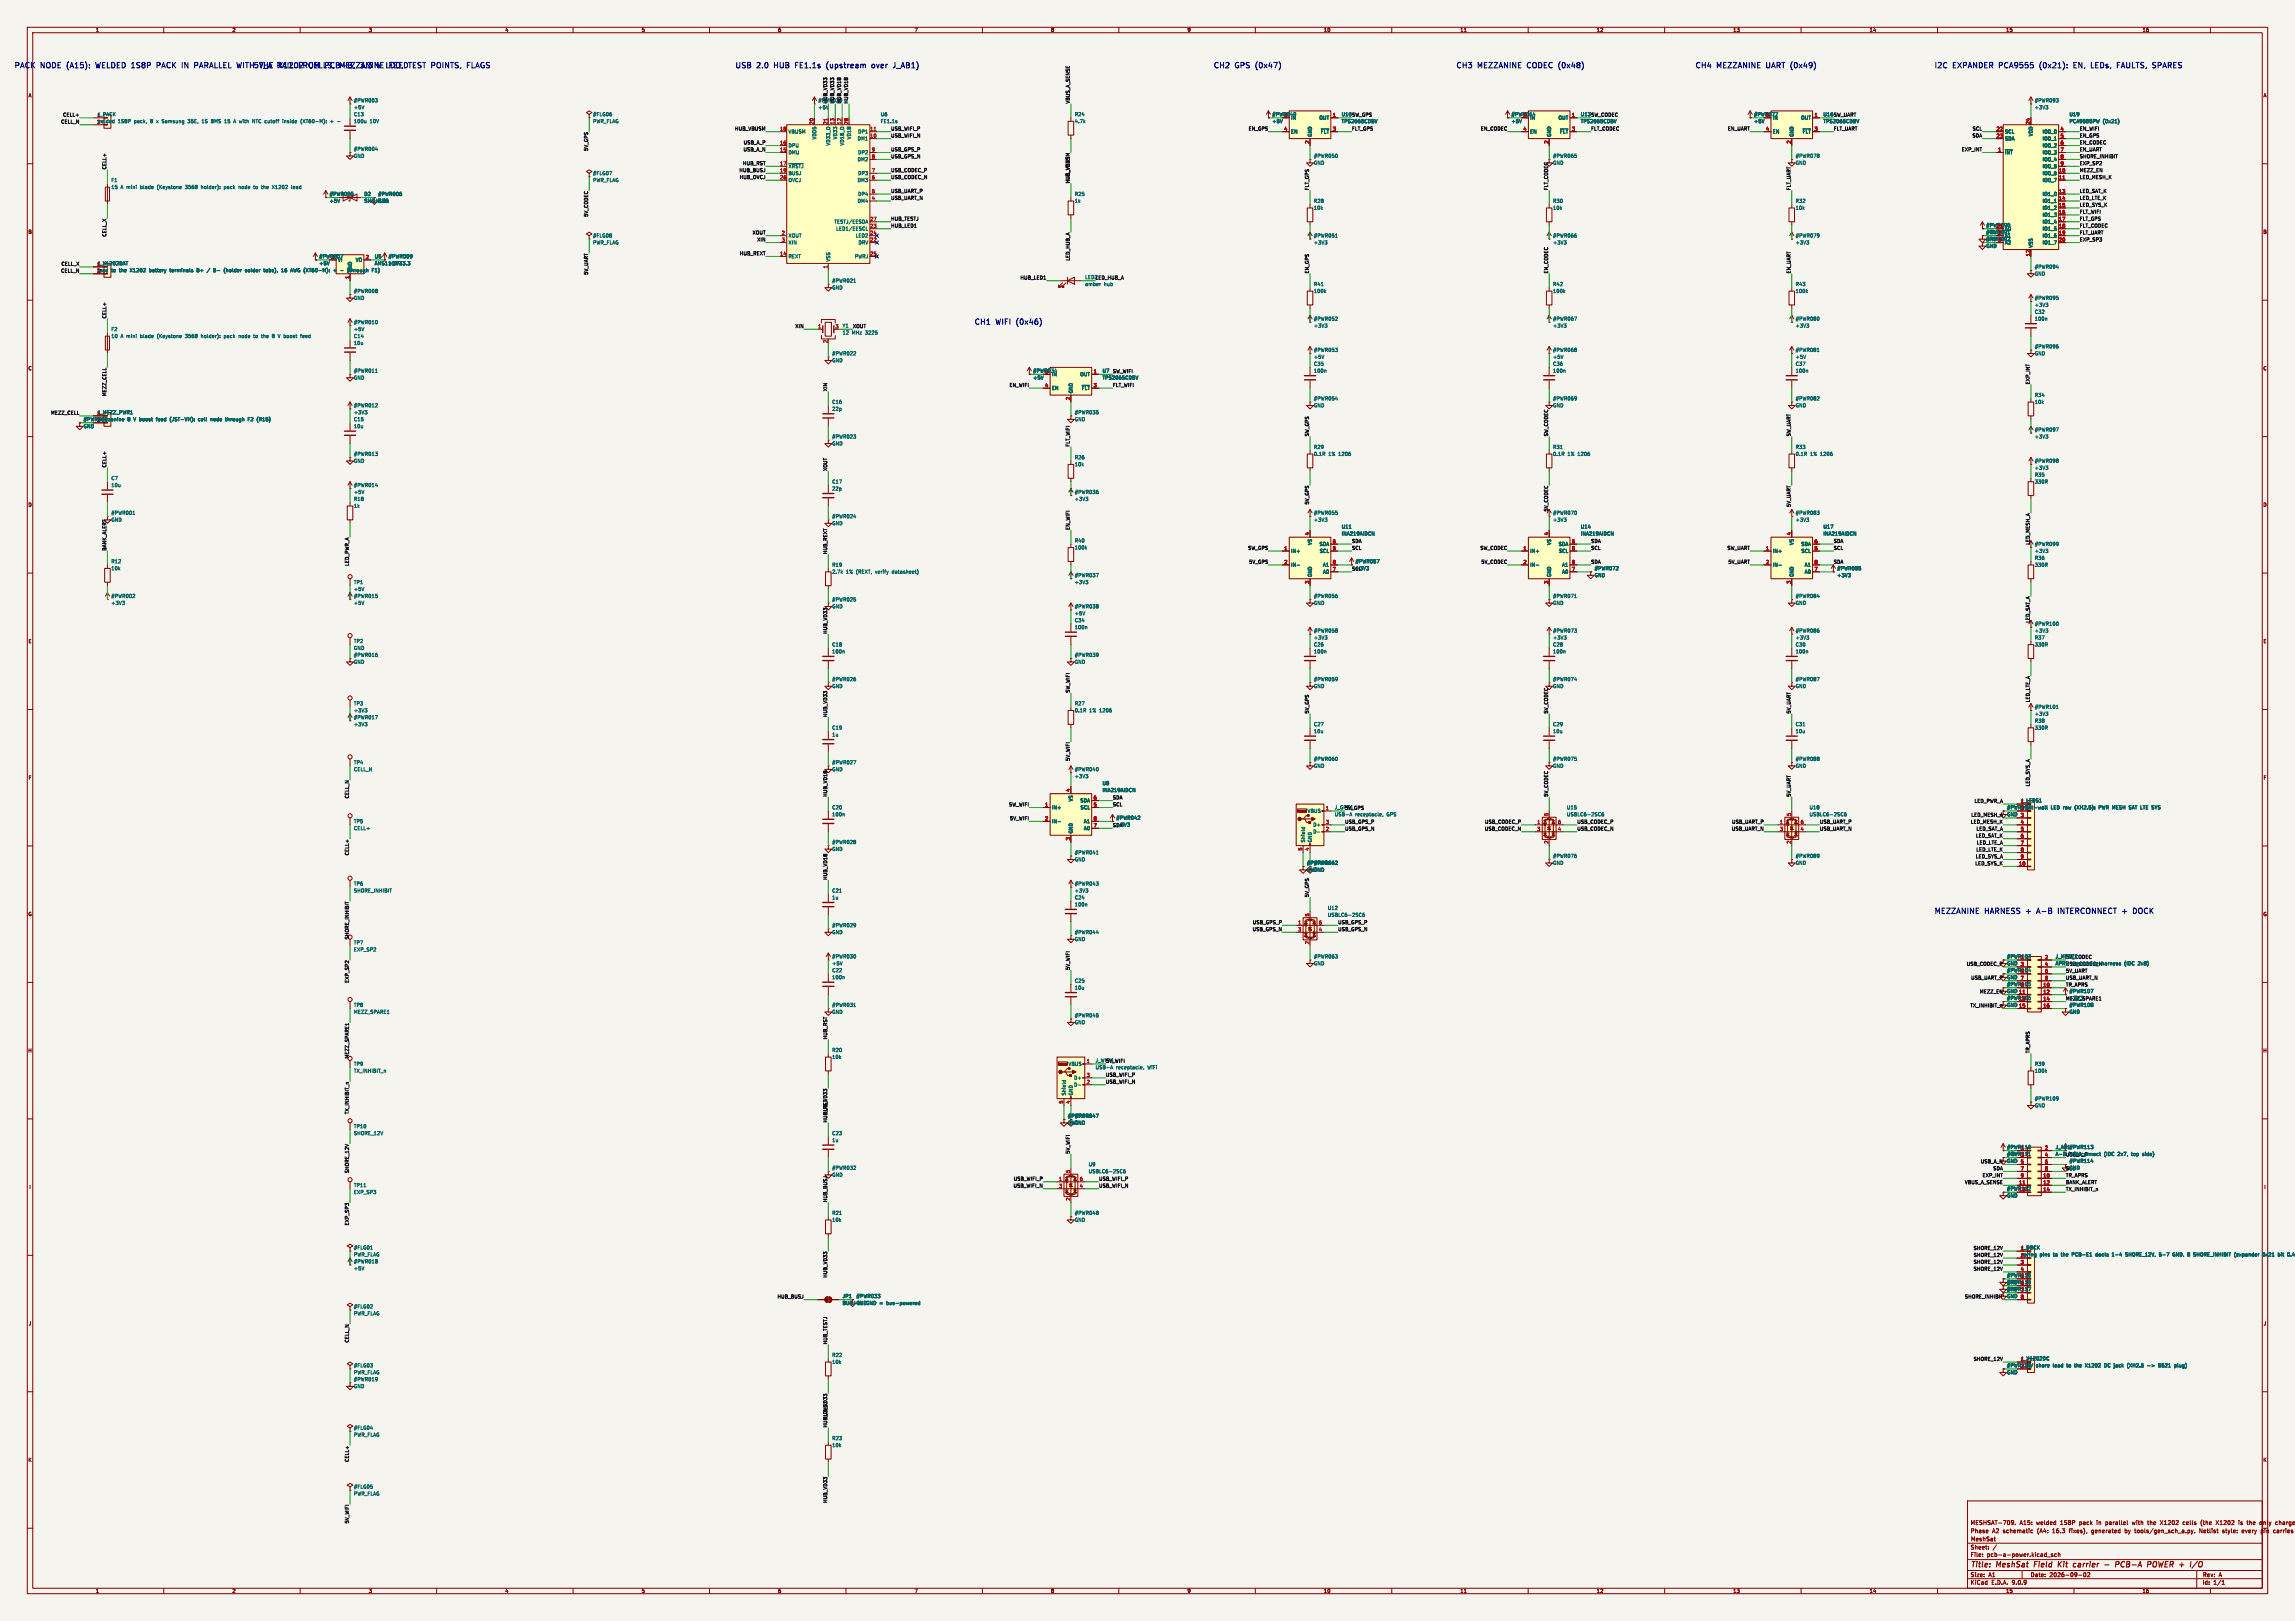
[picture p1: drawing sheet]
<svg xmlns="http://www.w3.org/2000/svg" width="841mm" height="594mm" viewBox="0 0 841 594" stroke-linecap="round" stroke-linejoin="round" font-family="sans-serif">
<defs><g id="words">
<g font-size="2.8" fill="#0000c2">
<text x="5.1" y="25.1">PACK</text>
<text x="15.1" y="25.1">NODE</text>
<text x="25.4" y="25.1">(A15):</text>
<text x="36.9" y="25.1">WELDED 1S8P</text>
<text x="60.8" y="25.1">PACK</text>
<text x="70.8" y="25.1">IN</text>
<text x="76.2" y="25.1">PARALLEL WITH</text>
<text x="92.7" y="25.1">5V_A</text>
<text x="101.8" y="25.1">THE</text>
<text x="101.9" y="25.1">RAIL X1202</text>
<text x="110.5" y="25.1">FROM</text>
<text x="120.9" y="25.1">PCB-B,</text>
<text x="133.6" y="25.1">MEZZANINE</text>
<text x="134.7" y="25.1">3.3</text>
<text x="141.8" y="25.1">V</text>
<text x="145.8" y="25.1">LDO,FEED</text>
<text x="154.8" y="25.1">TEST</text>
<text x="163.9" y="25.1">POINTS,</text>
<text x="177.7" y="25.1">FLAGS</text>
<text x="269.2" y="25.1">USB</text>
<text x="277.6" y="25.1">2.0</text>
<text x="284.6" y="25.1">HUB</text>
<text x="293.2" y="25.1">FE1.1s</text>
<text x="305.4" y="25.1">(upstream</text>
<text x="322.9" y="25.1">over</text>
<text x="331.5" y="25.1">J_AB1)</text>
<text x="444.5" y="25.1">CH2</text>
<text x="452.8" y="25.1">GPS</text>
<text x="461.1" y="25.1">(0x47)</text>
<text x="533.4" y="25.1">CH3</text>
<text x="541.7" y="25.1">MEZZANINE</text>
<text x="560.6" y="25.1">CODEC</text>
<text x="572.8" y="25.1">(0x48)</text>
<text x="621" y="25.1">CH4</text>
<text x="629.4" y="25.1">MEZZANINE</text>
<text x="648.2" y="25.1">UART (0x49)</text>
<text x="708.7" y="25.1">I2C</text>
<text x="715.8" y="25.1">EXPANDER</text>
<text x="733.5" y="25.1">PCA9555</text>
<text x="749.2" y="25.1">(0x21):</text>
<text x="762.4" y="25.1">EN,</text>
<text x="769.6" y="25.1">LEDs,</text>
<text x="779.9" y="25.1">FAULTS,</text>
<text x="793.8" y="25.1">SPARES</text>
<text x="356.9" y="119.1">CH1</text>
<text x="365.2" y="119.1">WIFI</text>
<text x="373.4" y="119.1">(0x46)</text>
<text x="708.7" y="335">MEZZANINE</text>
<text x="727.6" y="335">HARNESS</text>
<text x="743.4" y="335">+</text>
<text x="748.2" y="335">A-B</text>
<text x="756.7" y="335">INTERCONNECT</text>
<text x="781" y="335">+</text>
<text x="785.8" y="335">DOCK</text>
</g>
<g font-size="2.8" fill="#840000">
<text x="722" y="574.9">Title:</text>
<text x="731.7" y="574.9">MeshSat</text>
<text x="746.3" y="574.9">Field</text>
<text x="755.8" y="574.9">Kit</text>
<text x="762.2" y="574.9">carrier</text>
<text x="774.5" y="574.9">-</text>
<text x="779.3" y="574.9">PCB-A</text>
<text x="791.8" y="574.9">POWER +</text>
</g>
<g font-size="2.1" fill="#840000">
<text x="722" y="562">Phase</text>
<text x="722" y="559">MESHSAT-709.</text>
<text x="730" y="562">A2 schematic</text>
<text x="740.1" y="559">A15:</text>
<text x="746.2" y="559">welded</text>
<text x="746.7" y="562">(A4:</text>
<text x="752.4" y="562">16.3</text>
<text x="755.2" y="559">1S8P</text>
<text x="758.7" y="562">fixes),</text>
<text x="762.3" y="559">pack</text>
<text x="767" y="562">generated</text>
<text x="768.8" y="559">in</text>
<text x="772.2" y="559">parallel</text>
<text x="779.4" y="562">by</text>
<text x="782.1" y="559">with</text>
<text x="783.2" y="562">tools/gen_sch_a.py.</text>
<text x="787.9" y="559">the</text>
<text x="792.7" y="559">X1202</text>
<text x="801.1" y="559">cells</text>
<text x="807.1" y="562">Netlist</text>
<text x="807.8" y="559">(the</text>
<text x="813.6" y="559">X1202</text>
<text x="815.6" y="562">style:</text>
<text x="822" y="559">is</text>
<text x="822.9" y="562">every</text>
<text x="825.3" y="559">the</text>
<text x="830" y="562">pin</text>
<text x="830.1" y="559">only</text>
<text x="834.8" y="562">carries</text>
<text x="836" y="559">charge</text>
<text x="722" y="568">Sheet:</text>
<text x="722" y="565.2">MeshSat</text>
<text x="722" y="570.7">File:</text>
<text x="728.1" y="570.7">pcb-a-power.kicad_sch</text>
<text x="722" y="580.9">KiCad</text>
<text x="722" y="578.1">Size:</text>
<text x="728.7" y="578.1">A1</text>
<text x="729.7" y="580.9">E.D.A.</text>
<text x="737.3" y="580.9">9.0.9</text>
<text x="744" y="578.1">Date:</text>
<text x="751" y="578.1">2026-09-02</text>
<text x="807" y="578.3">Rev:</text>
<text x="807" y="580.9">Id:</text>
<text x="811.1" y="580.9">1/1</text>
<text x="813.4" y="578.3">A</text>
</g>
<g font-size="1.8" fill="#840000">
<text x="35" y="11.9">1</text>
<text x="85" y="11.9">2</text>
<text x="135" y="11.9">3</text>
<text x="185" y="11.9">4</text>
<text x="235" y="11.9">5</text>
<text x="285" y="11.9">6</text>
<text x="335" y="11.9">7</text>
<text x="385" y="11.9">8</text>
<text x="435" y="11.9">9</text>
<text x="485" y="11.9">10</text>
<text x="535" y="11.9">11</text>
<text x="585" y="11.9">12</text>
<text x="635" y="11.9">13</text>
<text x="685" y="11.9">14</text>
<text x="735" y="11.9">15</text>
<text x="785" y="11.9">16</text>
<text x="10.3" y="35.9">A</text>
<text x="829.3" y="35.9">A</text>
<text x="553.7" y="42.8">#PWR064</text>
<text x="642.6" y="42.8">#PWR077</text>
<text x="10.3" y="85.9">B</text>
<text x="727.7" y="88.5">#PWR092</text>
<text x="727.7" y="86">#PWR091</text>
<text x="829.2" y="85.9">B</text>
<text x="10.3" y="135.9">C</text>
<text x="829.2" y="135.9">C</text>
<text x="10.3" y="185.9">D</text>
<text x="829.2" y="185.9">D</text>
<text x="10.3" y="235.9">E</text>
<text x="829.3" y="235.9">E</text>
<text x="10.3" y="285.9">F</text>
<text x="829.3" y="285.9">F</text>
<text x="478.8" y="317.1">#PWR061</text>
<text x="10.3" y="335.9">G</text>
<text x="829.2" y="335.9">G</text>
<text x="10.2" y="385.9">H</text>
<text x="829.2" y="385.9">H</text>
<text x="391.2" y="409.8">#PWR046</text>
<text x="10.6" y="435.9">I</text>
<text x="829.6" y="435.9">I</text>
<text x="10.4" y="485.9">J</text>
<text x="829.4" y="485.9">J</text>
<text x="10.3" y="535.9">K</text>
<text x="829.2" y="535.9">K</text>
<text x="35" y="583.9">1</text>
<text x="85" y="583.9">2</text>
<text x="135" y="583.9">3</text>
<text x="185" y="583.9">4</text>
<text x="235" y="583.9">5</text>
<text x="285" y="583.9">6</text>
<text x="335" y="583.9">7</text>
<text x="385" y="583.9">8</text>
<text x="435" y="583.9">9</text>
<text x="485" y="583.9">10</text>
<text x="535" y="583.9">11</text>
<text x="585" y="583.9">12</text>
<text x="635" y="583.9">13</text>
<text x="685" y="583.9">14</text>
<text x="735" y="583.9">15</text>
<text x="785" y="583.9">16</text>
</g>
<g font-size="1.8" fill="#006464">
<text x="129.5" y="37.7">#PWR003</text>
<text x="129.5" y="40.2">+5V</text>
<text x="299.7" y="40.2">+5V</text>
<text x="745.5" y="37.7">#PWR093</text>
<text x="745.5" y="40.2">+3V3</text>
<text x="35.5" y="42.9">1</text>
<text x="35.5" y="45.5">2</text>
<text x="35.6" y="45.3">welded</text>
<text x="35.6" y="42.8">J_PACK</text>
<text x="43.2" y="45.3">1S8P</text>
<text x="49.3" y="45.3">pack,</text>
<text x="55.5" y="45.3">8</text>
<text x="57.9" y="45.3">x</text>
<text x="60.1" y="45.3">Samsung</text>
<text x="69.7" y="45.3">35E,</text>
<text x="75.1" y="45.3">1S</text>
<text x="78.7" y="45.3">BMS</text>
<text x="83.8" y="45.3">15</text>
<text x="87.4" y="45.3">A with</text>
<text x="94.6" y="45.3">NTC cutoff</text>
<text x="106.1" y="45.3">inside</text>
<text x="112.9" y="45.3">(XT60-M):</text>
<text x="124" y="45.3">+</text>
<text x="129.5" y="45.3">100u</text>
<text x="129.5" y="42.8">C13</text>
<text x="135.5" y="45.3">10V</text>
<text x="217.2" y="42.8">#FLG06</text>
<text x="217.2" y="45.3">PWR_FLAG</text>
<text x="322.6" y="45.3">FE1.1s</text>
<text x="322.6" y="42.8">U6</text>
<text x="393.7" y="45.3">4.7k</text>
<text x="393.7" y="42.8">R24</text>
<text x="466.1" y="42.8">#PWR049</text>
<text x="466.1" y="45.3">+5V</text>
<text x="470.5" y="42.9">5</text>
<text x="472.9" y="44">IN</text>
<text x="483.3" y="44">OUT</text>
<text x="491.5" y="45.3">TPS2065CDBV</text>
<text x="491.5" y="42.8">U10</text>
<text x="553.7" y="45.3">+5V</text>
<text x="560.6" y="44">IN</text>
<text x="571" y="44">OUT</text>
<text x="579.1" y="45.3">TPS2065CDBV</text>
<text x="579.1" y="42.8">U13</text>
<text x="642.6" y="45.3">+5V</text>
<text x="649.5" y="44">IN</text>
<text x="659.9" y="44">OUT</text>
<text x="668" y="45.3">TPS2065CDBV</text>
<text x="668" y="42.8">U16</text>
<text x="758.2" y="42.8">U19</text>
<text x="758.2" y="45.3">PCA9555PW</text>
<text x="770.6" y="45.3">(0x21)</text>
<text x="288.8" y="49.1">VBUSM</text>
<text x="299.3" y="51.3" transform="rotate(-90 299.3 51.3)">VDD5</text>
<text x="304.4" y="53.5" transform="rotate(-90 304.4 53.5)">VD33_O</text>
<text x="306.9" y="51.2" transform="rotate(-90 306.9 51.2)">VD33</text>
<text x="309.5" y="53.5" transform="rotate(-90 309.5 53.5)">VD18_O</text>
<text x="312" y="51.2" transform="rotate(-90 312 51.2)">VD18</text>
<text x="314.1" y="51.7">DM1</text>
<text x="314.3" y="49.1">DP1</text>
<text x="472.9" y="49.1">EN</text>
<text x="480.9" y="50.3" transform="rotate(-90 480.9 50.3)">GND</text>
<text x="483.9" y="49.1">~{FLT}</text>
<text x="560.6" y="49.1">EN</text>
<text x="568.6" y="50.3" transform="rotate(-90 568.6 50.3)">GND</text>
<text x="571.5" y="49.1">~{FLT}</text>
<text x="649.5" y="49.1">EN</text>
<text x="657.5" y="50.3" transform="rotate(-90 657.5 50.3)">GND</text>
<text x="660.4" y="49.1">~{FLT}</text>
<text x="734.6" y="49.1">SCL</text>
<text x="734.6" y="51.7">SDA</text>
<text x="745.1" y="50.1" transform="rotate(-90 745.1 50.1)">VDD</text>
<text x="748.3" y="49.1">IO0_0</text>
<text x="748.3" y="51.7">IO0_1</text>
<text x="129.5" y="55.5">#PWR004</text>
<text x="129.5" y="58">GND</text>
<text x="288.8" y="54.2">DPU</text>
<text x="288.8" y="56.7">DMU</text>
<text x="314.1" y="59.3">DM2</text>
<text x="314.3" y="56.7">DP2</text>
<text x="481.3" y="58">#PWR050</text>
<text x="569" y="58">#PWR065</text>
<text x="657.9" y="58">#PWR078</text>
<text x="734.6" y="56.7">~{INT}</text>
<text x="748.3" y="54.2">IO0_2</text>
<text x="748.3" y="56.7">IO0_3</text>
<text x="748.3" y="59.3">IO0_4</text>
<text x="217.2" y="64.4">#FLG07</text>
<text x="288.8" y="61.8">~{XRSTJ}</text>
<text x="288.8" y="64.4">BUSJ</text>
<text x="314.3" y="64.4">DP3</text>
<text x="481.3" y="60.6">GND</text>
<text x="569" y="60.6">GND</text>
<text x="657.9" y="60.6">GND</text>
<text x="748.3" y="61.8">IO0_5</text>
<text x="748.3" y="64.4">IO0_6</text>
<text x="40.6" y="66.9">F1</text>
<text x="40.6" y="69.4">15</text>
<text x="44.2" y="69.4">A mini</text>
<text x="51.7" y="69.4">blade</text>
<text x="58.1" y="69.4">(Keystone</text>
<text x="68.6" y="69.4">3568</text>
<text x="74.6" y="69.4">holder):</text>
<text x="83.2" y="69.4">pack</text>
<text x="88.8" y="69.4">node</text>
<text x="94.5" y="69.4">to</text>
<text x="97.5" y="69.4">the</text>
<text x="101.7" y="69.4">X1202</text>
<text x="108.9" y="69.4">lead</text>
<text x="120.7" y="72">#PWR005</text>
<text x="133.4" y="72">D2</text>
<text x="138.4" y="72">#PWR006</text>
<text x="217.2" y="66.9">PWR_FLAG</text>
<text x="288.8" y="66.9">OVCJ</text>
<text x="314.1" y="66.9">DM3</text>
<text x="314.3" y="72">DP4</text>
<text x="393.7" y="72">R25</text>
<text x="748.3" y="66.9">IO0_7</text>
<text x="748.3" y="72">IO1_0</text>
<text x="120.7" y="74.5">+5V</text>
<text x="133.4" y="74.5">SMBJ5.0A</text>
<text x="138.4" y="74.5">GND</text>
<text x="314.1" y="74.5">DM4</text>
<text x="393.7" y="74.5">1k</text>
<text x="481.3" y="77.1">10k</text>
<text x="481.3" y="74.5">R28</text>
<text x="569" y="77.1">10k</text>
<text x="569" y="74.5">R30</text>
<text x="657.9" y="77.1">10k</text>
<text x="657.9" y="74.5">R32</text>
<text x="748.3" y="74.5">IO1_1</text>
<text x="748.3" y="77.1">IO1_2</text>
<text x="305.6" y="82.1">TESTJ/EESDA</text>
<text x="748.3" y="79.6">IO1_3</text>
<text x="748.3" y="82.1">IO1_4</text>
<text x="217.2" y="87.2">#FLG08</text>
<text x="217.2" y="89.8">PWR_FLAG</text>
<text x="288.8" y="87.2">XOUT</text>
<text x="288.8" y="89.8">XIN</text>
<text x="306.3" y="84.7">LED1/EESCL</text>
<text x="313.4" y="87.2">LED2</text>
<text x="314.4" y="89.8">DRV</text>
<text x="481.3" y="87.2">#PWR051</text>
<text x="481.3" y="89.8">+3V3</text>
<text x="569" y="87.2">#PWR066</text>
<text x="569" y="89.8">+3V3</text>
<text x="657.9" y="87.2">#PWR079</text>
<text x="657.9" y="89.8">+3V3</text>
<text x="734.6" y="84.7">A0</text>
<text x="734.6" y="87.2">A1</text>
<text x="734.6" y="89.8">A2</text>
<text x="748.3" y="84.7">IO1_5</text>
<text x="748.3" y="87.2">IO1_6</text>
<text x="748.3" y="89.8">IO1_7</text>
<text x="116.8" y="94.8">#PWR007</text>
<text x="121.2" y="95">3</text>
<text x="137.2" y="94.8">U5</text>
<text x="142.2" y="94.8">#PWR009</text>
<text x="288.8" y="94.8">REXT</text>
<text x="313.1" y="94.8">PWRJ</text>
<text x="727.7" y="91">GND</text>
<text x="745.1" y="90.9" transform="rotate(-90 745.1 90.9)">VSS</text>
<text x="35.6" y="97.4">J_X1202BAT</text>
<text x="35.6" y="99.9">lead</text>
<text x="40.8" y="99.9">to</text>
<text x="43.8" y="99.9">the</text>
<text x="48" y="99.9">X1202</text>
<text x="55.2" y="99.9">battery</text>
<text x="63" y="99.9">terminals</text>
<text x="73" y="99.9">B+</text>
<text x="79.5" y="99.9">B-</text>
<text x="83.5" y="99.9">(holder</text>
<text x="91.5" y="99.9">solder</text>
<text x="98.6" y="99.9">tabs),</text>
<text x="105.3" y="99.9">16</text>
<text x="108.8" y="99.9">AWG (XT60-M):</text>
<text x="116.8" y="97.4">+5V</text>
<text x="123.7" y="96.1">VI</text>
<text x="124.9" y="99.9">+</text>
<text x="127.7" y="99.9">-</text>
<text x="129.1" y="99.8" transform="rotate(-90 129.1 99.8)">GND</text>
<text x="130.2" y="96.1">VO</text>
<text x="130.4" y="99.9">(through</text>
<text x="137.2" y="97.4">AMS1117-3.3</text>
<text x="142.2" y="97.4">+3V3</text>
<text x="304.4" y="96" transform="rotate(-90 304.4 96)">VSS</text>
<text x="745.5" y="98.7">#PWR094</text>
<text x="745.5" y="101.2">GND</text>
<text x="129.5" y="107.5">#PWR008</text>
<text x="304.8" y="103.7">#PWR021</text>
<text x="304.8" y="106.3">GND</text>
<text x="397.5" y="105">amber</text>
<text x="404.6" y="105">hub</text>
<text x="481.3" y="105">R41</text>
<text x="481.3" y="107.5">100k</text>
<text x="569" y="105">R42</text>
<text x="569" y="107.5">100k</text>
<text x="657.9" y="105">R43</text>
<text x="657.9" y="107.5">100k</text>
<text x="129.5" y="110.1">GND</text>
<text x="745.5" y="110.1">#PWR095</text>
<text x="745.5" y="112.6">+3V3</text>
<text x="129.5" y="119">#PWR010</text>
<text x="481.3" y="117.7">#PWR052</text>
<text x="569" y="117.7">#PWR067</text>
<text x="657.9" y="117.7">#PWR080</text>
<text x="745.5" y="117.7">100n</text>
<text x="745.5" y="115.2">C32</text>
<text x="40.6" y="121.5">F2</text>
<text x="40.6" y="124.1">10</text>
<text x="44.2" y="124.1">A mini</text>
<text x="51.7" y="124.1">blade</text>
<text x="58.1" y="124.1">(Keystone</text>
<text x="68.6" y="124.1">3568</text>
<text x="74.6" y="124.1">holder):</text>
<text x="83.2" y="124.1">pack</text>
<text x="88.8" y="124.1">node</text>
<text x="94.5" y="124.1">to</text>
<text x="97.5" y="124.1">the</text>
<text x="101.7" y="124.1">8</text>
<text x="104" y="124.1">V boost</text>
<text x="112.7" y="124.1">feed</text>
<text x="129.5" y="121.5">+5V</text>
<text x="129.5" y="124.1">C14</text>
<text x="308.6" y="120.2">Y1</text>
<text x="308.6" y="122.8">12</text>
<text x="312.2" y="122.8">MHz</text>
<text x="317.2" y="122.8">3225</text>
<text x="481.3" y="120.2">+3V3</text>
<text x="569" y="120.2">+3V3</text>
<text x="657.9" y="120.2">+3V3</text>
<text x="129.5" y="126.6">10u</text>
<text x="304.8" y="130.4">#PWR022</text>
<text x="481.3" y="129.1">#PWR053</text>
<text x="481.3" y="131.7">+5V</text>
<text x="569" y="129.1">#PWR068</text>
<text x="569" y="131.7">+5V</text>
<text x="657.9" y="129.1">#PWR081</text>
<text x="657.9" y="131.7">+5V</text>
<text x="745.5" y="127.9">#PWR096</text>
<text x="745.5" y="130.4">GND</text>
<text x="129.5" y="136.8">#PWR011</text>
<text x="304.8" y="132.9">GND</text>
<text x="378.5" y="136.8">#PWR034</text>
<text x="382.8" y="136.9">5</text>
<text x="403.9" y="136.8">U7</text>
<text x="481.3" y="136.8">100n</text>
<text x="481.3" y="134.2">C35</text>
<text x="569" y="136.8">100n</text>
<text x="569" y="134.2">C36</text>
<text x="657.9" y="136.8">100n</text>
<text x="657.9" y="134.2">C37</text>
<text x="129.5" y="139.3">GND</text>
<text x="378.5" y="139.3">+5V</text>
<text x="385.3" y="138">IN</text>
<text x="385.3" y="143.1">EN</text>
<text x="395.7" y="138">OUT</text>
<text x="396.3" y="143.1">~{FLT}</text>
<text x="403.9" y="139.3">TPS2065CDBV</text>
<text x="129.5" y="149.5">#PWR012</text>
<text x="304.8" y="148.2">C16</text>
<text x="393.3" y="144.3" transform="rotate(-90 393.3 144.3)">GND</text>
<text x="481.3" y="146.9">#PWR054</text>
<text x="481.3" y="149.5">GND</text>
<text x="569" y="146.9">#PWR069</text>
<text x="569" y="149.5">GND</text>
<text x="657.9" y="146.9">#PWR082</text>
<text x="657.9" y="149.5">GND</text>
<text x="745.5" y="148.2">10k</text>
<text x="745.5" y="145.6">R34</text>
<text x="30.5" y="154.5">#PWR000</text>
<text x="35.5" y="154.7">2</text>
<text x="35.6" y="152">J_MEZZ_PWR1</text>
<text x="35.6" y="154.5">mezzanine</text>
<text x="46.7" y="154.5">8</text>
<text x="49.1" y="154.5">V boost</text>
<text x="57.7" y="154.5">feed</text>
<text x="63" y="154.5">(JST-VH):</text>
<text x="73.6" y="154.5">cell</text>
<text x="78.2" y="154.5">node</text>
<text x="83.9" y="154.5">through</text>
<text x="92.4" y="154.5">F2</text>
<text x="95.8" y="154.5">(R15)</text>
<text x="129.5" y="154.5">C15</text>
<text x="129.5" y="152">+3V3</text>
<text x="304.8" y="150.7">22p</text>
<text x="393.7" y="152">#PWR035</text>
<text x="393.7" y="154.5">GND</text>
<text x="30.5" y="157.1">GND</text>
<text x="129.5" y="157.1">10u</text>
<text x="304.8" y="160.9">#PWR023</text>
<text x="745.5" y="158.3">#PWR097</text>
<text x="745.5" y="160.9">+3V3</text>
<text x="129.5" y="167.2">#PWR013</text>
<text x="304.8" y="163.4">GND</text>
<text x="481.3" y="167.2">0.1R</text>
<text x="481.3" y="164.7">R29</text>
<text x="486.8" y="167.2">1%</text>
<text x="490.6" y="167.2">1206</text>
<text x="569" y="167.2">0.1R</text>
<text x="569" y="164.7">R31</text>
<text x="574.4" y="167.2">1%</text>
<text x="578.3" y="167.2">1206</text>
<text x="657.9" y="167.2">0.1R</text>
<text x="657.9" y="164.7">R33</text>
<text x="663.3" y="167.2">1%</text>
<text x="667.2" y="167.2">1206</text>
<text x="129.5" y="169.8">GND</text>
<text x="393.7" y="171">10k</text>
<text x="393.7" y="168.5">R26</text>
<text x="745.5" y="169.8">#PWR098</text>
<text x="745.5" y="172.3">+3V3</text>
<text x="40.6" y="176.1">C7</text>
<text x="40.6" y="178.7">10u</text>
<text x="129.5" y="178.7">#PWR014</text>
<text x="304.8" y="177.4">C17</text>
<text x="304.8" y="179.9">22p</text>
<text x="745.5" y="177.4">330R</text>
<text x="745.5" y="174.9">R35</text>
<text x="129.5" y="181.2">+5V</text>
<text x="129.5" y="183.7">R18</text>
<text x="393.7" y="181.2">#PWR036</text>
<text x="393.7" y="183.7">+3V3</text>
<text x="40.6" y="188.8">#PWR001</text>
<text x="40.6" y="191.4">GND</text>
<text x="129.5" y="186.3">1k</text>
<text x="304.8" y="190.1">#PWR024</text>
<text x="481.3" y="188.8">#PWR055</text>
<text x="481.3" y="191.4">+3V3</text>
<text x="569" y="188.8">#PWR070</text>
<text x="569" y="191.4">+3V3</text>
<text x="657.9" y="188.8">#PWR083</text>
<text x="657.9" y="191.4">+3V3</text>
<text x="304.8" y="192.6">GND</text>
<text x="491.5" y="193.9">U11</text>
<text x="491.5" y="196.4">INA219AIDCN</text>
<text x="579.1" y="193.9">U14</text>
<text x="579.1" y="196.4">INA219AIDCN</text>
<text x="668" y="193.9">U17</text>
<text x="668" y="196.4">INA219AIDCN</text>
<text x="393.7" y="199">R40</text>
<text x="393.7" y="201.5">100k</text>
<text x="472.9" y="202.8">IN+</text>
<text x="480.9" y="199.9" transform="rotate(-90 480.9 199.9)">VS</text>
<text x="483.4" y="200.3">SDA</text>
<text x="483.5" y="202.8">SCL</text>
<text x="560.6" y="202.8">IN+</text>
<text x="568.6" y="199.9" transform="rotate(-90 568.6 199.9)">VS</text>
<text x="571" y="200.3">SDA</text>
<text x="571.1" y="202.8">SCL</text>
<text x="649.5" y="202.8">IN+</text>
<text x="657.5" y="199.9" transform="rotate(-90 657.5 199.9)">VS</text>
<text x="659.9" y="200.3">SDA</text>
<text x="660" y="202.8">SCL</text>
<text x="745.5" y="200.3">#PWR099</text>
<text x="745.5" y="202.8">+3V3</text>
<text x="40.6" y="209.1">10k</text>
<text x="40.6" y="206.6">R12</text>
<text x="304.8" y="207.9">R19</text>
<text x="472.9" y="207.9">IN-</text>
<text x="484.7" y="207.9">A1</text>
<text x="495.3" y="209.2">SCL</text>
<text x="496.6" y="206.6">#PWR057</text>
<text x="496.6" y="209.1">+3V3</text>
<text x="560.6" y="207.9">IN-</text>
<text x="572.3" y="207.9">A1</text>
<text x="584.2" y="209.1">#PWR072</text>
<text x="649.5" y="207.9">IN-</text>
<text x="661.2" y="207.9">A1</text>
<text x="673.1" y="209.1">#PWR085</text>
<text x="745.5" y="207.9">330R</text>
<text x="745.5" y="205.3">R36</text>
<text x="129.5" y="214.2">TP1</text>
<text x="304.8" y="210.4">2.7k</text>
<text x="310" y="210.4">1%</text>
<text x="313.9" y="210.4">(REXT,</text>
<text x="321.1" y="210.4">verify</text>
<text x="327.4" y="210.4">datasheet)</text>
<text x="393.7" y="211.7">#PWR037</text>
<text x="393.7" y="214.2">+3V3</text>
<text x="480.9" y="211.6" transform="rotate(-90 480.9 211.6)">GND</text>
<text x="484.7" y="210.4">A0</text>
<text x="568.6" y="211.6" transform="rotate(-90 568.6 211.6)">GND</text>
<text x="572.3" y="210.4">A0</text>
<text x="584.2" y="211.7">GND</text>
<text x="657.5" y="211.6" transform="rotate(-90 657.5 211.6)">GND</text>
<text x="661.2" y="210.4">A0</text>
<text x="673.1" y="211.7">+3V3</text>
<text x="40.6" y="219.3">#PWR002</text>
<text x="40.6" y="221.8">+3V3</text>
<text x="129.5" y="219.3">#PWR015</text>
<text x="129.5" y="221.8">+5V</text>
<text x="129.5" y="216.8">+5V</text>
<text x="304.8" y="220.6">#PWR025</text>
<text x="481.3" y="219.3">#PWR056</text>
<text x="481.3" y="221.8">GND</text>
<text x="569" y="219.3">#PWR071</text>
<text x="569" y="221.8">GND</text>
<text x="657.9" y="219.3">#PWR084</text>
<text x="657.9" y="221.8">GND</text>
<text x="304.8" y="223.1">GND</text>
<text x="393.7" y="223.1">#PWR038</text>
<text x="393.7" y="225.7">+5V</text>
<text x="393.7" y="230.7">100n</text>
<text x="393.7" y="228.2">C34</text>
<text x="481.3" y="232">#PWR058</text>
<text x="569" y="232">#PWR073</text>
<text x="657.9" y="232">#PWR086</text>
<text x="745.5" y="229.5">#PWR100</text>
<text x="745.5" y="232">+3V3</text>
<text x="129.5" y="235.8">TP2</text>
<text x="129.5" y="238.4">GND</text>
<text x="304.8" y="239.6">100n</text>
<text x="304.8" y="237.1">C18</text>
<text x="481.3" y="239.6">100n</text>
<text x="481.3" y="237.1">C26</text>
<text x="481.3" y="234.5">+3V3</text>
<text x="569" y="239.6">100n</text>
<text x="569" y="234.5">+3V3</text>
<text x="569" y="237.1">C28</text>
<text x="657.9" y="239.6">100n</text>
<text x="657.9" y="234.5">+3V3</text>
<text x="657.9" y="237.1">C30</text>
<text x="745.5" y="237.1">330R</text>
<text x="745.5" y="234.5">R37</text>
<text x="129.5" y="240.9">#PWR016</text>
<text x="129.5" y="243.4">GND</text>
<text x="393.7" y="240.9">#PWR039</text>
<text x="393.7" y="243.4">GND</text>
<text x="304.8" y="249.8">#PWR026</text>
<text x="481.3" y="249.8">#PWR059</text>
<text x="569" y="249.8">#PWR074</text>
<text x="657.9" y="249.8">#PWR087</text>
<text x="304.8" y="252.3">GND</text>
<text x="481.3" y="252.3">GND</text>
<text x="569" y="252.3">GND</text>
<text x="657.9" y="252.3">GND</text>
<text x="129.5" y="263.8">#PWR017</text>
<text x="129.5" y="258.7">TP3</text>
<text x="129.5" y="261.2">+3V3</text>
<text x="393.7" y="261.2">0.1R</text>
<text x="393.7" y="258.7">R27</text>
<text x="399.2" y="261.2">1%</text>
<text x="403" y="261.2">1206</text>
<text x="745.5" y="259.9">#PWR101</text>
<text x="745.5" y="262.5">+3V3</text>
<text x="129.5" y="266.3">+3V3</text>
<text x="304.8" y="267.6">C19</text>
<text x="481.3" y="266.3">C27</text>
<text x="481.3" y="268.8">10u</text>
<text x="569" y="266.3">C29</text>
<text x="569" y="268.8">10u</text>
<text x="657.9" y="266.3">C31</text>
<text x="657.9" y="268.8">10u</text>
<text x="745.5" y="267.6">330R</text>
<text x="745.5" y="265">R38</text>
<text x="304.8" y="270.1">1u</text>
<text x="129.5" y="280.3">TP4</text>
<text x="304.8" y="280.3">#PWR027</text>
<text x="481.3" y="279">#PWR060</text>
<text x="481.3" y="281.5">GND</text>
<text x="569" y="279">#PWR075</text>
<text x="569" y="281.5">GND</text>
<text x="657.9" y="279">#PWR088</text>
<text x="657.9" y="281.5">GND</text>
<text x="129.5" y="282.8">CELL_N</text>
<text x="304.8" y="282.8">GND</text>
<text x="393.7" y="282.8">#PWR040</text>
<text x="393.7" y="285.3">+3V3</text>
<text x="403.9" y="287.9">U8</text>
<text x="393.3" y="293.8" transform="rotate(-90 393.3 293.8)">VS</text>
<text x="403.9" y="290.4">INA219AIDCN</text>
<text x="304.8" y="299.3">100n</text>
<text x="304.8" y="296.8">C20</text>
<text x="385.3" y="296.8">IN+</text>
<text x="395.8" y="294.2">SDA</text>
<text x="395.8" y="296.8">SCL</text>
<text x="479" y="298">VBUS</text>
<text x="489" y="299.3">USB-A</text>
<text x="496.6" y="299.3">receptacle,</text>
<text x="508.3" y="299.3">GPS</text>
<text x="574" y="296.8">U15</text>
<text x="574" y="299.3">USBLC6-2SC6</text>
<text x="662.9" y="296.8">U18</text>
<text x="662.9" y="299.3">USBLC6-2SC6</text>
<text x="735.3" y="296.8">#PWR102</text>
<text x="740.4" y="294.2">J_LEDS1</text>
<text x="740.4" y="296.8">front-wall</text>
<text x="751.5" y="296.8">LED row</text>
<text x="760.6" y="296.8">(XH2.5):</text>
<text x="769.6" y="296.8">PWR MESH SAT LTE SYS</text>
<text x="129.5" y="301.9">TP5</text>
<text x="129.5" y="304.4">CELL+</text>
<text x="385.3" y="301.9">IN-</text>
<text x="393.3" y="305.6" transform="rotate(-90 393.3 305.6)">GND</text>
<text x="397" y="301.9">A1</text>
<text x="397" y="304.4">A0</text>
<text x="407.7" y="303.2">SDA</text>
<text x="408.9" y="300.6">#PWR042</text>
<text x="408.9" y="303.1">+3V3</text>
<text x="481.1" y="303.1">D+</text>
<text x="481.1" y="305.7">D-</text>
<text x="304.8" y="309.5">#PWR028</text>
<text x="478.4" y="308.9" transform="rotate(-90 478.4 308.9)">Shield</text>
<text x="480.9" y="308.9" transform="rotate(-90 480.9 308.9)">GND</text>
<text x="304.8" y="312">GND</text>
<text x="393.7" y="313.3">#PWR041</text>
<text x="393.7" y="315.8">GND</text>
<text x="481.3" y="317.1">#PWR062</text>
<text x="569" y="314.6">#PWR076</text>
<text x="569" y="317.1">GND</text>
<text x="657.9" y="314.6">#PWR089</text>
<text x="657.9" y="317.1">GND</text>
<text x="478.8" y="319.6">GND</text>
<text x="481.3" y="319.6">GND</text>
<text x="129.5" y="324.7">TP6</text>
<text x="129.5" y="327.3">SHORE_INHIBIT</text>
<text x="304.8" y="329.8">1u</text>
<text x="304.8" y="327.3">C21</text>
<text x="393.7" y="324.7">#PWR043</text>
<text x="393.7" y="329.8">C24</text>
<text x="393.7" y="327.3">+3V3</text>
<text x="393.7" y="332.3">100n</text>
<text x="486.4" y="333.6">U12</text>
<text x="304.8" y="340">#PWR029</text>
<text x="486.4" y="336.1">USBLC6-2SC6</text>
<text x="129.5" y="346.3">TP7</text>
<text x="304.8" y="342.5">GND</text>
<text x="393.7" y="342.5">#PWR044</text>
<text x="393.7" y="345">GND</text>
<text x="129.5" y="348.8">EXP_SP2</text>
<text x="304.8" y="351.4">#PWR030</text>
<text x="304.8" y="353.9">+5V</text>
<text x="481.3" y="351.4">#PWR063</text>
<text x="481.3" y="353.9">GND</text>
<text x="735.3" y="351.4">#PWR103</text>
<text x="753.1" y="351.4">J_MEZZ1</text>
<text x="753.1" y="353.9">APRS mezzanine</text>
<text x="756.9" y="354">USB_CODEC_Nharness</text>
<text x="756.9" y="351.4">5V_CODEC</text>
<text x="770.3" y="353.9">harness</text>
<text x="778.8" y="353.9">(IDC</text>
<text x="784" y="353.9">2x8)</text>
<text x="304.8" y="359">100n</text>
<text x="304.8" y="356.5">C22</text>
<text x="735.3" y="356.5">#PWR104</text>
<text x="393.7" y="360.3">C25</text>
<text x="393.7" y="362.8">10u</text>
<text x="735.3" y="361.5">#PWR105</text>
<text x="758.2" y="364.1">#PWR107</text>
<text x="129.5" y="369.2">TP8</text>
<text x="129.5" y="371.7">MEZZ_SPARE1</text>
<text x="304.8" y="369.2">#PWR031</text>
<text x="304.8" y="371.7">GND</text>
<text x="735.3" y="366.6">#PWR106</text>
<text x="756.9" y="366.7">MEZZ_SPARE1</text>
<text x="758.2" y="369.2">#PWR108</text>
<text x="758.2" y="371.7">GND</text>
<text x="758.2" y="366.6">+3V3</text>
<text x="393.7" y="373">#PWR045</text>
<text x="393.7" y="375.5">GND</text>
<text x="304.8" y="388.2">10k</text>
<text x="304.8" y="385.7">R20</text>
<text x="129.5" y="390.8">TP9</text>
<text x="129.5" y="393.3">TX_INHIBIT_n</text>
<text x="391.4" y="390.8">VBUS</text>
<text x="393.4" y="395.8">D+</text>
<text x="401.3" y="392">USB-A</text>
<text x="409" y="392">receptacle,</text>
<text x="420.7" y="392">WiFi</text>
<text x="745.5" y="390.8">R39</text>
<text x="745.5" y="393.3">100k</text>
<text x="390.8" y="401.6" transform="rotate(-90 390.8 401.6)">Shield</text>
<text x="393.3" y="401.6" transform="rotate(-90 393.3 401.6)">GND</text>
<text x="393.4" y="398.4">D-</text>
<text x="745.5" y="403.5">#PWR109</text>
<text x="745.5" y="406">GND</text>
<text x="129.5" y="413.6">TP10</text>
<text x="391.2" y="412.3">GND</text>
<text x="393.7" y="409.8">#PWR047</text>
<text x="393.7" y="412.3">GND</text>
<text x="129.5" y="416.2">SHORE_12V</text>
<text x="304.8" y="418.7">1u</text>
<text x="304.8" y="416.2">C23</text>
<text x="735.3" y="423.8">#PWR111</text>
<text x="735.3" y="421.2">#PWR110</text>
<text x="735.3" y="423.8">+5V</text>
<text x="753.1" y="421.2">J_AB1#PWR113</text>
<text x="753.1" y="423.8">A-B USB_A_P</text>
<text x="753.1" y="423.8">A-B</text>
<text x="758.2" y="423.8">+5V</text>
<text x="758.2" y="423.8">interconnect</text>
<text x="771.2" y="423.8">(IDC</text>
<text x="776.3" y="423.8">2x7,</text>
<text x="781.6" y="423.8">top</text>
<text x="785.8" y="423.8">side)</text>
<text x="304.8" y="428.9">#PWR032</text>
<text x="304.8" y="431.4">GND</text>
<text x="398.8" y="430.1">USBLC6-2SC6</text>
<text x="398.8" y="427.6">U9</text>
<text x="756.9" y="428.9">SCL</text>
<text x="758.2" y="426.3">#PWR114</text>
<text x="758.2" y="428.9">GND</text>
<text x="129.5" y="437.7">EXP_SP3</text>
<text x="129.5" y="435.2">TP11</text>
<text x="735.3" y="436.5">#PWR112</text>
<text x="735.3" y="439">GND</text>
<text x="304.8" y="447.9">10k</text>
<text x="304.8" y="445.4">R21</text>
<text x="393.7" y="445.4">#PWR048</text>
<text x="393.7" y="447.9">GND</text>
<text x="129.5" y="458.1">#FLG01</text>
<text x="129.5" y="460.6">PWR_FLAG</text>
<text x="740.4" y="458.1">J_DOCK</text>
<text x="740.4" y="460.6">spring</text>
<text x="747.5" y="460.6">pins</text>
<text x="752.6" y="460.6">to</text>
<text x="755.6" y="460.6">the</text>
<text x="759.7" y="460.6">PCB-E1</text>
<text x="768.6" y="460.6">dock:</text>
<text x="774.8" y="460.6">1-4</text>
<text x="780" y="460.6">SHORE_12V,</text>
<text x="792.5" y="460.6">5-7</text>
<text x="797.7" y="460.6">GND, 8</text>
<text x="805.7" y="460.6">SHORE_INHIBIT</text>
<text x="820.9" y="460.6">(expander</text>
<text x="831.5" y="460.6">0x21</text>
<text x="837.3" y="460.6">bit</text>
<text x="841" y="460.6">0.</text>
<text x="129.5" y="463.1">#PWR018</text>
<text x="129.5" y="465.7">+5V</text>
<text x="735.3" y="468.2">#PWR115</text>
<text x="735.3" y="473.3">#PWR117</text>
<text x="735.3" y="470.8">#PWR116</text>
<text x="129.5" y="479.7">#FLG02</text>
<text x="308.6" y="475.8">JP1</text>
<text x="308.6" y="478.4">BUSJ GNDGND =</text>
<text x="313.7" y="475.8">#PWR033</text>
<text x="314.6" y="478.4">to</text>
<text x="325.4" y="478.4">bus-powered</text>
<text x="129.5" y="482.2">PWR_FLAG</text>
<text x="304.8" y="497.4">R22</text>
<text x="129.5" y="501.2">#FLG03</text>
<text x="129.5" y="503.8">PWR_FLAG</text>
<text x="304.8" y="500">10k</text>
<text x="735.3" y="501.2">#PWR118</text>
<text x="735.3" y="503.8">GND</text>
<text x="740.4" y="498.7">J_X1202DC</text>
<text x="740.4" y="501.2">12</text>
<text x="744" y="501.2">V</text>
<text x="746.3" y="501.2">shore</text>
<text x="752.6" y="501.2">lead</text>
<text x="757.9" y="501.2">to</text>
<text x="760.9" y="501.2">the</text>
<text x="765" y="501.2">X1202</text>
<text x="772.3" y="501.2">DC jack</text>
<text x="781" y="501.2">(XH2.5</text>
<text x="788.6" y="501.2">-&gt;</text>
<text x="792.9" y="501.2">5521</text>
<text x="798.9" y="501.2">plug)</text>
<text x="129.5" y="506.3">#PWR019</text>
<text x="129.5" y="508.9">GND</text>
<text x="129.5" y="524.1">#FLG04</text>
<text x="129.5" y="526.6">PWR_FLAG</text>
<text x="304.8" y="527.9">R23</text>
<text x="304.8" y="530.5">10k</text>
<text x="129.5" y="545.7">#FLG05</text>
<text x="129.5" y="548.2">PWR_FLAG</text>
</g>
<g font-size="1.8" fill="#0f0f0f">
<text x="299.7" y="37.7">#PWR020</text>
<text x="303.2" y="38.1" transform="rotate(-90 303.2 38.1)">HUB_VD33</text>
<text x="305.7" y="38.1" transform="rotate(-90 305.7 38.1)">HUB_VD33</text>
<text x="308.3" y="38.1" transform="rotate(-90 308.3 38.1)">HUB_VD18</text>
<text x="310.8" y="38.1" transform="rotate(-90 310.8 38.1)">HUB_VD18</text>
<text x="392.1" y="38.1" transform="rotate(-90 392.1 38.1)">VBUS_A_SENSE</text>
<text x="22.2" y="45.4">CELL_N</text>
<text x="23" y="42.8">CELL+</text>
<text x="269.2" y="47.9">HUB_VBUSM</text>
<text x="326.4" y="47.9">USB_WIFI_P</text>
<text x="457.4" y="47.9">EN_GPS</text>
<text x="491.5" y="42.8">U10 SW_GPS</text>
<text x="495.3" y="47.9">FLT_GPS</text>
<text x="542.5" y="47.9">EN_CODEC</text>
<text x="579.1" y="42.8">U13 SW_CODEC</text>
<text x="582.9" y="47.9">FLT_CODEC</text>
<text x="633" y="47.9">EN_UART</text>
<text x="668" y="42.8">U16 SW_UART</text>
<text x="671.8" y="47.9">FLT_UART</text>
<text x="722.7" y="47.9">SCL</text>
<text x="762" y="47.9">EN_WIFI</text>
<text x="272.4" y="53">USB_A_P</text>
<text x="326.4" y="50.5">USB_WIFI_N</text>
<text x="722.7" y="50.5">SDA</text>
<text x="762" y="53">EN_CODEC</text>
<text x="762" y="50.5">EN_GPS</text>
<text x="215.6" y="55.5" transform="rotate(-90 215.6 55.5)">5V_GPS</text>
<text x="272.3" y="55.5">USB_A_N</text>
<text x="326.4" y="55.5">USB_GPS_P</text>
<text x="326.4" y="58.1">USB_GPS_N</text>
<text x="718.7" y="55.5">EXP_INT</text>
<text x="762" y="55.5">EN_UART</text>
<text x="762" y="58.1">SHORE_INHIBIT</text>
<text x="39" y="62.2" transform="rotate(-90 39 62.2)">CELL+</text>
<text x="270.8" y="63.2">HUB_BUSJ</text>
<text x="270.9" y="65.7">HUB_OVCJ</text>
<text x="272.1" y="60.6">HUB_RST</text>
<text x="326.4" y="65.7">USB_CODEC_N</text>
<text x="326.4" y="63.2">USB_CODEC_P</text>
<text x="762" y="65.7">LED_MESH_K</text>
<text x="762" y="63.2">MEZZ_EN</text>
<text x="762" y="60.6">EXP_SP2</text>
<text x="326.4" y="70.8">USB_UART_P</text>
<text x="392.1" y="67.3" transform="rotate(-90 392.1 67.3)">HUB_VD33</text>
<text x="479.7" y="69.8" transform="rotate(-90 479.7 69.8)">FLT_GPS</text>
<text x="567.3" y="69.8" transform="rotate(-90 567.3 69.8)">FLT_CODEC</text>
<text x="656.2" y="69.8" transform="rotate(-90 656.2 69.8)">FLT_UART</text>
<text x="762" y="70.8">LED_SAT_K</text>
<text x="326.4" y="73.3">USB_UART_N</text>
<text x="762" y="75.9">LED_SYS_K</text>
<text x="762" y="73.3">LED_LTE_K</text>
<text x="215.6" y="79.6" transform="rotate(-90 215.6 79.6)">5V_CODEC</text>
<text x="326.4" y="80.9">HUB_TESTJ</text>
<text x="326.4" y="83.5">HUB_LED1</text>
<text x="762" y="83.5">FLT_CODEC</text>
<text x="762" y="80.9">FLT_GPS</text>
<text x="762" y="78.4">FLT_WIFI</text>
<text x="39" y="86.9" transform="rotate(-90 39 86.9)">CELL_X</text>
<text x="275.6" y="86">XOUT</text>
<text x="277.3" y="88.6">XIN</text>
<text x="762" y="88.6">EXP_SP3</text>
<text x="762" y="86">FLT_UART</text>
<text x="271" y="93.6">HUB_REXT</text>
<text x="392.1" y="95.7" transform="rotate(-90 392.1 95.7)">LED_HUB_A</text>
<text x="22.2" y="100">CELL_N</text>
<text x="22.4" y="97.4">CELL_X</text>
<text x="215.6" y="100.8" transform="rotate(-90 215.6 100.8)">5V_UART</text>
<text x="479.7" y="100.3" transform="rotate(-90 479.7 100.3)">EN_GPS</text>
<text x="567.3" y="100.3" transform="rotate(-90 567.3 100.3)">EN_CODEC</text>
<text x="656.2" y="100.3" transform="rotate(-90 656.2 100.3)">EN_UART</text>
<text x="373.8" y="102.5">HUB_LED1</text>
<text x="397.5" y="102.5">LED2LED_HUB_A</text>
<text x="39" y="116.8" transform="rotate(-90 39 116.8)">CELL+</text>
<text x="291.3" y="120.3">XIN</text>
<text x="312.4" y="120.3">XOUT</text>
<text x="407.7" y="136.8">SW_WIFI</text>
<text x="303.2" y="143.5" transform="rotate(-90 303.2 143.5)">XIN</text>
<text x="369.8" y="141.9">EN_WIFI</text>
<text x="407.7" y="141.9">FLT_WIFI</text>
<text x="743.9" y="141" transform="rotate(-90 743.9 141)">EXP_INT</text>
<text x="39" y="145.3" transform="rotate(-90 39 145.3)">MEZZ_CELL</text>
<text x="18.5" y="152.1">MEZZ_CELL</text>
<text x="479.7" y="160" transform="rotate(-90 479.7 160)">SW_GPS</text>
<text x="567.3" y="160" transform="rotate(-90 567.3 160)">SW_CODEC</text>
<text x="656.2" y="160" transform="rotate(-90 656.2 160)">SW_UART</text>
<text x="392.1" y="163.8" transform="rotate(-90 392.1 163.8)">FLT_WIFI</text>
<text x="39" y="171.4" transform="rotate(-90 39 171.4)">CELL+</text>
<text x="303.2" y="172.7" transform="rotate(-90 303.2 172.7)">XOUT</text>
<text x="479.7" y="185" transform="rotate(-90 479.7 185)">5V_GPS</text>
<text x="656.2" y="185.9" transform="rotate(-90 656.2 185.9)">5V_UART</text>
<text x="567.3" y="187.6" transform="rotate(-90 567.3 187.6)">5V_CODEC</text>
<text x="392.1" y="194.3" transform="rotate(-90 392.1 194.3)">EN_WIFI</text>
<text x="39" y="201.9" transform="rotate(-90 39 201.9)">BANK_ALERT</text>
<text x="303.2" y="203.2" transform="rotate(-90 303.2 203.2)">HUB_REXT</text>
<text x="457.2" y="201.6">SW_GPS</text>
<text x="495.3" y="201.6">SCL</text>
<text x="495.3" y="199">SDA</text>
<text x="542.3" y="201.6">SW_CODEC</text>
<text x="582.9" y="201.6">SCL</text>
<text x="582.9" y="199">SDA</text>
<text x="632.9" y="201.6">SW_UART</text>
<text x="671.8" y="201.6">SCL</text>
<text x="671.8" y="199">SDA</text>
<text x="743.9" y="199.8" transform="rotate(-90 743.9 199.8)">LED_MESH_A</text>
<text x="127.9" y="207.5" transform="rotate(-90 127.9 207.5)">LED_PWR_A</text>
<text x="457.6" y="206.7">5V_GPS</text>
<text x="542.7" y="206.7">5V_CODEC</text>
<text x="582.9" y="206.7">SDA</text>
<text x="633.2" y="206.7">5V_UART</text>
<text x="671.8" y="206.7">SDA</text>
<text x="303.2" y="232.4" transform="rotate(-90 303.2 232.4)">HUB_VD33</text>
<text x="743.9" y="228.4" transform="rotate(-90 743.9 228.4)">LED_SAT_A</text>
<text x="392.1" y="254" transform="rotate(-90 392.1 254)">SW_WIFI</text>
<text x="743.9" y="257.5" transform="rotate(-90 743.9 257.5)">LED_LTE_A</text>
<text x="303.2" y="262.9" transform="rotate(-90 303.2 262.9)">HUB_VD33</text>
<text x="479.7" y="261.6" transform="rotate(-90 479.7 261.6)">5V_GPS</text>
<text x="567.3" y="261.6" transform="rotate(-90 567.3 261.6)">5V_CODEC</text>
<text x="656.2" y="261.6" transform="rotate(-90 656.2 261.6)">5V_UART</text>
<text x="392.1" y="279" transform="rotate(-90 392.1 279)">5V_WIFI</text>
<text x="127.9" y="292.7" transform="rotate(-90 127.9 292.7)">CELL_N</text>
<text x="303.2" y="292.1" transform="rotate(-90 303.2 292.1)">HUB_VD18</text>
<text x="407.7" y="293">SDA</text>
<text x="567.3" y="292.1" transform="rotate(-90 567.3 292.1)">5V_CODEC</text>
<text x="656.2" y="292.1" transform="rotate(-90 656.2 292.1)">5V_UART</text>
<text x="743.9" y="288.3" transform="rotate(-90 743.9 288.3)">LED_SYS_A</text>
<text x="369.6" y="295.6">SW_WIFI</text>
<text x="407.7" y="295.6">SCL</text>
<text x="489" y="296.8">J_GPS1</text>
<text x="492.8" y="296.8">5V_GPS</text>
<text x="722.2" y="299.4">LED_MESH_A</text>
<text x="723.4" y="294.3">LED_PWR_A</text>
<text x="370" y="300.6">5V_WIFI</text>
<text x="492.8" y="304.4">USB_GPS_N</text>
<text x="492.8" y="301.9">USB_GPS_P</text>
<text x="544" y="304.4">USB_CODEC_N</text>
<text x="544" y="301.9">USB_CODEC_P</text>
<text x="577.8" y="304.4">USB_CODEC_N</text>
<text x="577.8" y="301.9">USB_CODEC_P</text>
<text x="634.5" y="304.4">USB_UART_N</text>
<text x="634.6" y="301.9">USB_UART_P</text>
<text x="666.7" y="304.4">USB_UART_N</text>
<text x="666.7" y="301.9">USB_UART_P</text>
<text x="722.1" y="301.9">LED_MESH_K</text>
<text x="724.1" y="304.4">LED_SAT_A</text>
<text x="723.9" y="307">LED_SAT_K</text>
<text x="724.2" y="309.5">LED_LTE_A</text>
<text x="127.9" y="313.6" transform="rotate(-90 127.9 313.6)">CELL+</text>
<text x="723.7" y="317.1">LED_SYS_K</text>
<text x="723.9" y="314.6">LED_SYS_A</text>
<text x="724.1" y="312.1">LED_LTE_K</text>
<text x="303.2" y="322.6" transform="rotate(-90 303.2 322.6)">HUB_VD18</text>
<text x="479.7" y="328.9" transform="rotate(-90 479.7 328.9)">5V_GPS</text>
<text x="458.9" y="341.3">USB_GPS_N</text>
<text x="458.9" y="338.7">USB_GPS_P</text>
<text x="490.2" y="338.7">USB_GPS_P</text>
<text x="490.2" y="341.3">USB_GPS_N</text>
<text x="127.9" y="344.4" transform="rotate(-90 127.9 344.4)">SHORE_INHIBIT</text>
<text x="720.6" y="354">USB_CODEC_P</text>
<text x="392.1" y="355.6" transform="rotate(-90 392.1 355.6)">5V_WIFI</text>
<text x="722.2" y="359.1">USB_UART_P</text>
<text x="756.9" y="359.1">USB_UART_N</text>
<text x="756.9" y="356.5">5V_UART</text>
<text x="127.9" y="360.3" transform="rotate(-90 127.9 360.3)">EXP_SP2</text>
<text x="725.4" y="364.1">MEZZ_EN</text>
<text x="756.9" y="361.6">TR_APRS</text>
<text x="721.9" y="369.2">TX_INHIBIT_n</text>
<text x="303.2" y="381" transform="rotate(-90 303.2 381)">HUB_RST</text>
<text x="127.9" y="388" transform="rotate(-90 127.9 388)">MEZZ_SPARE1</text>
<text x="401.3" y="389.5">J_WIFI1</text>
<text x="405.1" y="389.5">5V_WIFI</text>
<text x="743.9" y="386.1" transform="rotate(-90 743.9 386.1)">TR_APRS</text>
<text x="405.1" y="394.6">USB_WIFI_P</text>
<text x="405.1" y="397.2">USB_WIFI_N</text>
<text x="127.9" y="408.4" transform="rotate(-90 127.9 408.4)">TX_INHIBIT_n</text>
<text x="303.2" y="411.5" transform="rotate(-90 303.2 411.5)">HUB_RST</text>
<text x="303.2" y="408.7" transform="rotate(-90 303.2 408.7)">HUB_VD33</text>
<text x="392.1" y="422.9" transform="rotate(-90 392.1 422.9)">5V_WIFI</text>
<text x="127.9" y="430.1" transform="rotate(-90 127.9 430.1)">SHORE_12V</text>
<text x="725.7" y="426.4">USB_A_N</text>
<text x="726.4" y="431.5">EXP_INT</text>
<text x="730.3" y="428.9">SDA</text>
<text x="756.9" y="431.5">TR_APRS</text>
<text x="371.2" y="435.3">USB_WIFI_N</text>
<text x="371.3" y="432.7">USB_WIFI_P</text>
<text x="402.6" y="432.7">USB_WIFI_P</text>
<text x="402.6" y="435.3">USB_WIFI_N</text>
<text x="719.9" y="434">VBUS_A_SENSE</text>
<text x="756.9" y="436.5">TX_INHIBIT_n</text>
<text x="756.9" y="434">BANK_ALERT</text>
<text x="303.2" y="440.7" transform="rotate(-90 303.2 440.7)">HUB_BUSJ</text>
<text x="127.9" y="449.2" transform="rotate(-90 127.9 449.2)">EXP_SP3</text>
<text x="723.1" y="458.1">SHORE_12V</text>
<text x="723.1" y="460.7">SHORE_12V</text>
<text x="723.1" y="463.2">SHORE_12V</text>
<text x="723.1" y="465.7">SHORE_12V</text>
<text x="303.2" y="468.3" transform="rotate(-90 303.2 468.3)">HUB_VD33</text>
<text x="284.8" y="475.9">HUB_BUSJ</text>
<text x="719.9" y="475.9">SHORE_INHIBIT</text>
<text x="127.9" y="492.1" transform="rotate(-90 127.9 492.1)">CELL_N</text>
<text x="303.2" y="492.8" transform="rotate(-90 303.2 492.8)">HUB_TESTJ</text>
<text x="723.1" y="498.8">SHORE_12V</text>
<text x="303.2" y="520.4" transform="rotate(-90 303.2 520.4)">HUB_VD33</text>
<text x="303.2" y="523.2" transform="rotate(-90 303.2 523.2)">HUB_OVCJ</text>
<text x="127.9" y="535.8" transform="rotate(-90 127.9 535.8)">CELL+</text>
<text x="303.2" y="550.9" transform="rotate(-90 303.2 550.9)">HUB_VD33</text>
<text x="127.9" y="558.4" transform="rotate(-90 127.9 558.4)">5V_WIFI</text>
</g>
<g font-size="1.8" fill="#a90000">
<text x="298.2" y="45.8" transform="rotate(-90 298.2 45.8)">20</text>
<text x="303.3" y="45.8" transform="rotate(-90 303.3 45.8)">21</text>
<text x="305.8" y="45.8" transform="rotate(-90 305.8 45.8)">13</text>
<text x="308.4" y="45.8" transform="rotate(-90 308.4 45.8)">12</text>
<text x="310.9" y="45.8" transform="rotate(-90 310.9 45.8)">28</text>
<text x="488.2" y="42.9">1</text>
<text x="558.1" y="42.9">5</text>
<text x="575.9" y="42.9">1</text>
<text x="647" y="42.9">5</text>
<text x="664.8" y="42.9">1</text>
<text x="744" y="45.8" transform="rotate(-90 744 45.8)">24</text>
<text x="285.7" y="48">18</text>
<text x="285.7" y="53.1">16</text>
<text x="318.7" y="48">11</text>
<text x="318.7" y="50.5">10</text>
<text x="470.5" y="48">4</text>
<text x="479.8" y="52.8" transform="rotate(-90 479.8 52.8)">2</text>
<text x="488.2" y="48">3</text>
<text x="558.1" y="48">4</text>
<text x="567.4" y="52.8" transform="rotate(-90 567.4 52.8)">2</text>
<text x="575.9" y="48">3</text>
<text x="647" y="48">4</text>
<text x="656.3" y="52.8" transform="rotate(-90 656.3 52.8)">2</text>
<text x="664.8" y="48">3</text>
<text x="731.5" y="48">22</text>
<text x="731.5" y="50.5">23</text>
<text x="754.9" y="48">4</text>
<text x="754.9" y="50.5">5</text>
<text x="754.9" y="53.1">6</text>
<text x="285.7" y="55.6">15</text>
<text x="319.3" y="55.6">9</text>
<text x="319.3" y="58.2">8</text>
<text x="732.1" y="55.6">1</text>
<text x="754.9" y="55.6">7</text>
<text x="754.9" y="58.2">8</text>
<text x="285.7" y="60.7">17</text>
<text x="285.7" y="63.2">19</text>
<text x="285.7" y="65.8">26</text>
<text x="319.3" y="63.2">7</text>
<text x="319.3" y="65.8">6</text>
<text x="754.3" y="63.2">10</text>
<text x="754.3" y="65.8">11</text>
<text x="754.9" y="60.7">9</text>
<text x="319.3" y="70.9">5</text>
<text x="754.3" y="70.9">13</text>
<text x="319.3" y="73.4">4</text>
<text x="754.3" y="73.4">14</text>
<text x="754.3" y="75.9">15</text>
<text x="318.7" y="81">27</text>
<text x="318.7" y="83.6">23</text>
<text x="727.7" y="83.4">#PWR090</text>
<text x="731.5" y="83.6">21</text>
<text x="754.3" y="78.5">16</text>
<text x="754.3" y="81">17</text>
<text x="754.3" y="83.6">18</text>
<text x="286.3" y="86.1">2</text>
<text x="286.3" y="88.6">3</text>
<text x="318.7" y="86.1">24</text>
<text x="318.7" y="88.6">22</text>
<text x="727.7" y="88.5">GND 3</text>
<text x="727.7" y="86">+3V32</text>
<text x="754.3" y="86.1">19</text>
<text x="754.3" y="88.6">20</text>
<text x="133.9" y="95">2</text>
<text x="285.7" y="93.7">14</text>
<text x="318.7" y="93.7">25</text>
<text x="744" y="94" transform="rotate(-90 744 94)">12</text>
<text x="35.5" y="97.5">1</text>
<text x="35.5" y="100.1">2</text>
<text x="303.3" y="98.5" transform="rotate(-90 303.3 98.5)">1</text>
<text x="128" y="102.3" transform="rotate(-90 128 102.3)">1</text>
<text x="299.6" y="120.4">1</text>
<text x="303.3" y="125.8" transform="rotate(-90 303.3 125.8)">2</text>
<text x="306" y="120.4">3</text>
<text x="400.6" y="136.9">1</text>
<text x="382.8" y="142">4</text>
<text x="400.6" y="142">3</text>
<text x="392.2" y="146.8" transform="rotate(-90 392.2 146.8)">2</text>
<text x="35.5" y="152.1">1</text>
<text x="479.8" y="196.3" transform="rotate(-90 479.8 196.3)">4</text>
<text x="567.4" y="196.3" transform="rotate(-90 567.4 196.3)">4</text>
<text x="656.3" y="196.3" transform="rotate(-90 656.3 196.3)">4</text>
<text x="470.5" y="201.7">1</text>
<text x="488.2" y="199.1">6</text>
<text x="488.2" y="201.7">5</text>
<text x="558.1" y="201.7">1</text>
<text x="575.9" y="199.1">6</text>
<text x="575.9" y="201.7">5</text>
<text x="647" y="201.7">1</text>
<text x="664.8" y="199.1">6</text>
<text x="664.8" y="201.7">5</text>
<text x="470.5" y="206.8">2</text>
<text x="488.2" y="206.8">8</text>
<text x="488.2" y="209.3">7</text>
<text x="558.1" y="206.8">2</text>
<text x="575.9" y="206.8">8</text>
<text x="575.9" y="209.3">7</text>
<text x="647" y="206.8">2</text>
<text x="664.8" y="206.8">8</text>
<text x="664.8" y="209.3">7</text>
<text x="479.8" y="214.1" transform="rotate(-90 479.8 214.1)">3</text>
<text x="567.4" y="214.1" transform="rotate(-90 567.4 214.1)">3</text>
<text x="656.3" y="214.1" transform="rotate(-90 656.3 214.1)">3</text>
<text x="392.2" y="290.3" transform="rotate(-90 392.2 290.3)">4</text>
<text x="400.6" y="293.1">6</text>
<text x="382.8" y="295.7">1</text>
<text x="400.6" y="295.7">5</text>
<text x="485.7" y="296.9">1</text>
<text x="567.4" y="299.2" transform="rotate(-90 567.4 299.2)">5</text>
<text x="656.3" y="299.2" transform="rotate(-90 656.3 299.2)">5</text>
<text x="735.3" y="299.3">GND 3</text>
<text x="740.3" y="294.4">1</text>
<text x="740.3" y="296.9">2</text>
<text x="382.8" y="300.7">2</text>
<text x="400.6" y="300.7">8</text>
<text x="400.6" y="303.3">7</text>
<text x="485.7" y="302">3</text>
<text x="485.7" y="304.5">2</text>
<text x="563.2" y="302">1</text>
<text x="563.2" y="304.5">3</text>
<text x="570.8" y="302">6</text>
<text x="570.8" y="304.5">4</text>
<text x="652.1" y="302">1</text>
<text x="652.1" y="304.5">3</text>
<text x="659.7" y="302">6</text>
<text x="659.7" y="304.5">4</text>
<text x="740.3" y="302">4</text>
<text x="740.3" y="304.5">5</text>
<text x="392.2" y="308" transform="rotate(-90 392.2 308)">3</text>
<text x="477.3" y="311.9" transform="rotate(-90 477.3 311.9)">5</text>
<text x="479.8" y="311.9" transform="rotate(-90 479.8 311.9)">4</text>
<text x="567.4" y="309.3" transform="rotate(-90 567.4 309.3)">2</text>
<text x="656.3" y="309.3" transform="rotate(-90 656.3 309.3)">2</text>
<text x="740.3" y="307.1">6</text>
<text x="740.3" y="309.6">7</text>
<text x="739.7" y="317.2">10</text>
<text x="740.3" y="312.2">8</text>
<text x="740.3" y="314.7">9</text>
<text x="479.8" y="336" transform="rotate(-90 479.8 336)">5</text>
<text x="475.5" y="338.8">1</text>
<text x="475.5" y="341.4">3</text>
<text x="483.2" y="338.8">6</text>
<text x="483.2" y="341.4">4</text>
<text x="479.8" y="346.1" transform="rotate(-90 479.8 346.1)">2</text>
<text x="735.3" y="353.9">GND 3</text>
<text x="740.3" y="351.5">1</text>
<text x="749.2" y="351.5">2</text>
<text x="735.3" y="359">GND 7</text>
<text x="740.3" y="356.6">5</text>
<text x="749.2" y="354.1">4</text>
<text x="749.2" y="356.6">6</text>
<text x="749.2" y="359.2">8</text>
<text x="735.3" y="364.1">GND 11</text>
<text x="740.3" y="361.7">9</text>
<text x="748.6" y="361.7">10</text>
<text x="748.6" y="364.2">12</text>
<text x="735.3" y="369.2">GND 15</text>
<text x="739.7" y="366.8">13</text>
<text x="748.6" y="366.8">14</text>
<text x="748.6" y="369.3">16</text>
<text x="398.1" y="389.6">1</text>
<text x="398.1" y="394.7">3</text>
<text x="398.1" y="397.3">2</text>
<text x="389.6" y="404.6" transform="rotate(-90 389.6 404.6)">5</text>
<text x="392.2" y="404.6" transform="rotate(-90 392.2 404.6)">4</text>
<text x="740.3" y="421.4">1</text>
<text x="740.3" y="423.9">3</text>
<text x="749.2" y="421.4">2</text>
<text x="749.2" y="423.9">4</text>
<text x="392.2" y="430" transform="rotate(-90 392.2 430)">5</text>
<text x="735.3" y="426.3">GND 5</text>
<text x="740.3" y="429">7</text>
<text x="740.3" y="431.5">9</text>
<text x="748.6" y="431.5">10</text>
<text x="749.2" y="426.5">6</text>
<text x="749.2" y="429">8</text>
<text x="387.9" y="432.8">1</text>
<text x="387.9" y="435.4">3</text>
<text x="395.5" y="432.8">6</text>
<text x="395.5" y="435.4">4</text>
<text x="739.7" y="434.1">11</text>
<text x="739.7" y="436.6">13</text>
<text x="748.6" y="434.1">12</text>
<text x="748.6" y="436.6">14</text>
<text x="392.2" y="440.1" transform="rotate(-90 392.2 440.1)">2</text>
<text x="740.3" y="458.2">1</text>
<text x="740.3" y="460.8">2</text>
<text x="740.3" y="463.3">3</text>
<text x="740.3" y="465.8">4</text>
<text x="735.3" y="470.8">GND 6</text>
<text x="735.3" y="473.3">GND 7</text>
<text x="740.3" y="468.4">5</text>
<text x="735.3" y="475.8">GND 8</text>
<text x="740.3" y="498.9">1</text>
<text x="740.3" y="501.4">2</text>
</g>
</g></defs>
<path d="M0 0h841v594h-841z" fill="#f5f4ef" stroke="#f5f4ef" stroke-width=".37"/>
<g fill="none" stroke="#840000" stroke-width=".37">
<path d="M10 10h821v574h-821zM12 12h817v570h-817zM60 10v2M110 10v2M160 10v2M210 10v2M260 10v2M310 10v2M360 10v2M410 10v2M460 10v2M510 10v2"/>
<path d="M536.6 11.6h.7M560 10v2M610 10v2M660 10v2M710 10v2M760 10v2M810 10v2M10 60h2M391.4 44.4h2v5.1h-2zM392.4 43.2v1.2M392.4 49.5v1.3M829 60h2"/>
<path d="M10 110h2M829 110h2M744.2 128.3v1.2h1.3l-1.3 1.3-1.3-1.3h1.3M744.2 128.3h.1M10 160h2M829 160h2M39.4 176.5v2.8M743.2 176.5h2v5.1h-2zM744.2 175.3v1.2M39.4 181.4v2.7M744.2 181.6v1.3M10 210h2"/>
<path d="M38.4 208.3h2v5.1h-2zM39.4 207v1.3M39.4 213.4v1.2M829 210h2M10 260h2M829 260h2M10 310h2M829 310h2M10 360h2M829 360h2M10 410h2M829 410h2"/>
<path d="M10 460h2M829 460h2M10 510h2M829 510h2M10 560h2M721 550h108v32h-108zM737.3 557.2l.5 .1 .1 .7M737.8 558l-.5 .1M737.9 558l-.3 .6-.4 .1M737.9 557.8l-.1 .2M738.5 558.6v.1M738.5 558.6h.1"/>
<path d="M779.5 557.2l.2 1.5M781.3 557.7l.3 1M786.9 557.7h.6M787.1 557.2l.2 1.5M791.6 557.2l1 1.5M792.6 557.2l-1 1.5M800.5 557.7l-.5 .3v.5l.5 .2M807 557h-.1a1.74 1.74 0 0 0 .1 2.3M812 557.2l1 1.5M813 557.2l-1 1.5M820.5 557.2v.1M820.5 557.7v1"/>
<path d="M821.1 558.6l.4 .1M821.5 557.7l-.4 .2 .4 .3M824.4 557.2v1.5M824.6 557.7l-.2 .1M828.8 557.8v.7M829 560h2M835.2 557.2v1.5M835.5 557.7l-.3 .1M721 578.5h108M721 575.5h108M721 571.5h108M721 565.5h108"/>
<path d="M726.5 570.2h.1M726.5 570.2v.1M726.5 569.5v.1M728.7 567.5v.2M728.7 566.8v.1M731.6 566.1l-1.3 1.9M741 575.5v3M744.9 560.8l-.4-.1-.3 .3 .1 .6h.6M750.2 570.5h1.2M751.7 569.7l.6 .4-.2 .3-.4-.1M751.7 569.6v.1M752.2 569.5l-.5 .1"/>
<path d="M753.6 569.5l-.4-.1-.3 .3 .1 .6h.6M754.2 569.5h.6l.1 .9M754.2 568.9v1.5M761.7 577.2h1.2M763.7 576.4l.2-.1a.73 .73 0 0 1 .5 .8 .73 .73 0 0 1-.7 .6l-.2-.5zM765 576.4l.5-.1 .3 .4-.9 1.1h.9M778.7 560.2v1.5M778.7 561.6l.2 .1M778.9 560.7l-.2 .1M782.2 560.7h.5M782.4 560.2l.2 1.5M802.3 560.8v.8"/>
<path d="M803 560.7l.3 1M803.3 561.7l-.3 .5M803.7 560.7l-.4 1M804.2 561.5v.2M805 575.5v6.5M806.1 561.7v-1.5l.9 1.5M814.3 579.5l.4-.4v1.5M814.5 561.6h.5M814.5 561l.5 .3M814.5 560.9v.1M815 560.8l-.5 .1M822.3 560.9l-.2-.2-.5 .2 .1 .7h.5"/>
<path d="M822.3 561l-.7 .2M828.7 560.7l.6 .3-.1 .5-.5 .2M833.4 560.7l.4 .1M833.8 561.6l-.4 .1M60 582v2M110 582v2M160 582v2M210 582v2M260 582v2M310 582v2M360 582v2M410 582v2"/>
<path d="M460 582v2M510 582v2M536.6 583.6h.7M560 582v2M610 582v2M660 582v2M710 582v2M760 582v2M810 582v2M814.3 580.6h.9"/>
</g>
<path d="M745.6 572.2l-.2 2M754.4 572.2l-.3 2M754.6 573.1l.7 1.1M755.5 572.2l-1.2 1.2M760.6 572.9l.2 .1M761.6 573.5l-.1 .6M771.3 573.4h1.5M776.4 573.1v-.8l-1-.1-.2 2M778.6 572.4a.96 .96 0 0 0-1.4 .6 .96 .96 0 0 0 .8 1.2l.4-.2M789 572.9l.5-.7 .8 .3-.2 1.4-.4 .3-.8-.3M806.9 572.3l.2 .6-.2 1" fill="none" stroke="#840000" stroke-width=".4"/>
<path d="M753.9 126.3h.2M754 126.8l.1 .1M754.1 126.9h.1M754.2 126.9l-.2 .7" fill="none" stroke="#006464" stroke-width=".37"/>
<path d="M37.3 179.6h4.1M37.3 181.1h4.1" fill="none" stroke="#840000" stroke-width=".51"/>
<path d="M38.1 151.1h2.5v5.1h-2.5z" fill="#ffffc2"/>
<g fill="none" stroke="#840000" stroke-width=".37">
<path d="M744.2 115.6v2.8M38.6 123.2h1.5v5.1h-1.5zM39.4 121.9v7.6M744.2 120.4v2.8M29.2 154.9v1.3h1.3l-1.3 1.3-1.3-1.3h1.3M29.2 154.9h.1M34.3 152.4h3.8M34.3 154.9h3.8M38.1 151.1h2.5v5.1h-2.5zM743.2 147.3h2v5.1h-2zM744.2 158.7h.1M744.2 146v1.3"/>
<path d="M744.2 152.4v1.3M744.2 156.2v2.5M744.2 156.2l-.7 1.3M744.2 156.2l.8 1.3M744.2 170.2h.1M744.2 167.6l-.7 1.3M744.2 167.6l.8 1.3M744.2 167.6v2.6M39.4 219.7h.1M39.4 217.2v2.5M39.4 217.2l-.8 1.2M39.4 217.2l.7 1.2"/>
<path d="M128.3 219.7h.1M128.3 217.2l-.8 1.2M128.3 217.2l.7 1.2M128.3 212.1v2.5M128.3 217.2v2.5M128.3 233.7v2.5"/>
<circle cx="128.3" cy="211.3" r=".76"/>
<circle cx="128.3" cy="232.9" r=".76"/>
</g>
<g fill="none" stroke="#006464" stroke-width=".37">
<path d="M749.9 116.6l.2 .8M67.8 122.5h.8M67.8 123.6l.1 .1M67.9 123.7l.1 .1M73.8 122.5v1.3M74.1 122.9l-.3 .1M82.7 123h-.5v1.2M82.7 123.6l-.5 .1M87.6 122.9v.9M87.6 123h.4l.1 .8M87.6 123h.1M92.9 122.9h.5"/>
<path d="M93.2 123.8h.2M93.8 123.6v.1M93.8 123.7l.2 .1M94 122.9l-.2 .7M96.6 122.5v1.3M97 122.9l-.4 .1M111.1 122.9l.4 .3-.6 .1M111.4 123.7l-.3 .1M112.2 122.9v.9M112.6 123.2l-.6 .1M44.8 153.8l.6-.1-.1-.2-.5 .1 .1 .6h.4M62.5 153.2v1.2"/>
<path d="M73.2 153.4l-.5 .2v.5l.5 .1M77.2 153.5l.6 .1M77.2 153.4v.8M82.5 153.4h.5M82.7 153v1.1l.3 .1M90.9 153.6h.5M91.6 153h-.7v1.2M95.1 153.6h.4M95.5 153h-.4v1.2M749.7 159.3h.7l-.4 .5M750.2 159.8l.2 .3-.2 .5M753.5 156.8h.8l-.5 1.3"/>
<path d="M749.7 170.8h.7l-.4 .4M750.2 171.2l.2 .3-.2 .5M754 168.2l.2 .4M754.1 168.7v.1M754.1 169.4l-.1 .1M754.1 168.8l.1 .1M754.2 168.9v.5M754.2 168.6l-.1 .1M754.2 169.4h-.1M49.2 217.7l.1 .6-.7 .7h.8M133.4 215.2l-.4 1.3M137.6 217.7h.6"/>
<path d="M138.1 218.2l.2 .3-.2 .5M44.8 220.3h.8l-.4 .5M45.3 220.8l.3 .2-.3 .6M133.4 220.3l-.4 1.3"/>
</g>
<path d="M742.2 118.6h4.1M742.2 120.1h4.1" fill="none" stroke="#840000" stroke-width=".51"/>
<path d="M288.3 45.7h30.5v50.8h-30.5z" fill="#ffffc2"/>
<g fill="none" stroke="#840000" stroke-width=".37">
<path d="M128.3 38.1h.1M128.3 35.6l-.8 1.2M128.3 35.6l.7 1.2M128.3 35.6v2.5M128.3 55.9v1.2h1.2l-1.2 1.3-1.3-1.3h1.3M128.3 55.9h.1M128.3 43.2v2.8M128.3 48v2.8M285.7 48.3h2.6M285.7 53.3h2.6M285.7 55.9h2.6M288.3 45.7h30.5v50.8h-30.5z"/>
<path d="M298.4 43.2v2.5M303.5 43.2v2.5M306.1 43.2v2.5M308.6 43.2v2.5M311.1 43.2v2.5M318.8 48.3h2.5M318.8 55.9h2.5M318.8 50.8h2.5M318.8 58.4h2.5M137.2 72.4v1.3h1.2l-1.2 1.2-1.3-1.2h1.3M137.2 72.4h.1M285.7 61h2.6"/>
<path d="M285.7 63.5h2.6M285.7 66h2.6M318.8 63.5h2.5M318.8 66h2.5M318.8 71.1h2.5M318.8 73.7h2.5M285.7 86.4h2.6M285.7 88.9h2.6M285.7 94h2.6M303.5 96.5v2.6M318.8 86.4h2.5M318.8 88.9h2.5"/>
<path d="M318.8 94h2.5M318.8 81.3h2.5M318.8 83.8h2.5M744.2 99.1v1.2h1.3l-1.3 1.3-1.3-1.3h1.3M744.2 99.1h.1M744.2 110.5h.1M744.2 107.9l-.7 1.3M744.2 107.9l.8 1.3M744.2 107.9v2.6"/>
</g>
<g fill="none" stroke="#006464" stroke-width=".37">
<path d="M133.4 38.7l-.4 1.2M137.5 36.1h.8l-.4 .5M138.1 36.6l.2 .3-.2 .5M134.1 44.2v.8M134.1 44.9l-.2 .1M137.6 54.8h.8M138.2 54.3v.9M289 59.9h5.4M146.8 70.4h.3M146.9 70.9l.3 .3-.3 .5M317.4 84.4h.6M753.5 97.9h.8"/>
<path d="M754.1 97.5v.9M749.7 111.1h.7l-.4 .5M750.2 111.6l.2 .2-.2 .5M753.6 108.5h.6M754 109l.1 .1M754.1 109.1h.1M754.2 109.1l-.2 .7"/>
</g>
<path d="M303.1 43.5v.7M320.3 47.8h.7" fill="none" stroke="#a90000" stroke-width=".37"/>
<path d="M126.2 46.2h4.1M126.2 47.8h4.1" fill="none" stroke="#840000" stroke-width=".51"/>
<path d="M123.2 93.3h10.1v7h-10.1z" fill="#ffffc2"/>
<g fill="none" stroke="#840000" stroke-width=".37">
<path d="M552.4 43.2h.1M552.4 40.6l-.7 1.3M552.4 40.6l.8 1.3M552.4 40.6v2.6M567.7 58.4v1.3h1.3l-1.3 1.3-1.3-1.3h1.3M567.7 58.4h.1M38.6 68.6h1.5v5.1h-1.5zM39.4 67.3v7.6M125.7 71.1v2.6l5.1-2.6v2.6zM127 72.4h5.1M128.8 71.1h-.5v2.6h-.5M566.7 76.2h2v5.1h-2z"/>
<path d="M567.7 74.9v1.3M123.2 93.3h10.1v7h-10.1zM133.3 95.2h2.6M141 95.2h.1M141 92.7l-.8 1.3M141 92.7l.7 1.3M141 92.7v2.5M567.7 81.3v1.2M128.3 119.4h.1M128.3 107.9v1.3h1.2l-1.2 1.3-1.3-1.3h1.3M128.3 107.9h.1M128.3 100.3v2.6"/>
<path d="M128.3 116.8v2.6M128.3 116.8l-.8 1.3M128.3 116.8l.7 1.3M655.6 106.7h2v5.1h-2zM656.6 105.4v1.3M656.6 111.8v1.2M128.3 137.2v1.2h1.2l-1.2 1.3-1.3-1.3h1.3M128.3 137.2h.1M128.3 124.5v2.8M128.3 129.3v2.8M128.3 179.1h.1M128.3 176.5v2.6"/>
<path d="M128.3 176.5l-.8 1.3M128.3 176.5l.7 1.3M392.4 199.4v1.3M391.4 200.7h2v5h-2zM392.4 205.7v1.3"/>
</g>
<g fill="none" stroke="#006464" stroke-width=".37">
<path d="M557.6 43.8l-.4 1.2M561.8 42.1h.7M562.4 41.6v.9M577.1 56.5h.6M577.5 56.9l.2 .3-.2 .5M67.8 67.9h.8M67.8 69l.1 .1M67.9 69.1l.1 .1M73.8 67.9v1.3M74.1 68.3l-.3 .1M82.7 68.4h-.5v1.2M82.7 69l-.5 .1"/>
<path d="M87.6 68.3v.9M87.6 68.4h.4l.1 .8M87.6 68.4h.1M92.9 68.3h.5M93.2 69.2h.2M93.8 69v.1M93.8 69.1l.2 .1M94 68.3l-.2 .7M96.6 67.9v1.3M97 68.3l-.4 .1M99.7 67.9l.9 1.3M100.6 67.9l-.9 1.3"/>
<path d="M101 69.2h.7M101.1 68.2l-.1 .1M107.5 68.7l.6-.1-.1-.2-.5 .1v.6h.5M148.9 97v.1M149.4 95.8h.8l-.4 .5 .4 .1v.6h-.8M150.8 93.3l.2 .7M150.9 94l-.1 .1M151 94l-.2 .4M151 93.8l-.1 .2M133.4 120l-.4 1.2M138.1 106l.2 .2M138.1 117.5v1.1"/>
<path d="M138.3 106.2v.1M138.3 106.3l-.2 1M662 106.8l.4 .5M662.4 106.4l-.5 .5M137.6 136.5h.7M137.8 135.4l.1-.2v1.3M133.4 179.6l-.4 1.3M137.6 178h.8M138.2 177.5v.9M397.9 200.8l.3 .4M398.2 200.4l-.5 .5"/>
</g>
<path d="M126.2 127.5h4.1M126.2 129h4.1" fill="none" stroke="#840000" stroke-width=".51"/>
<path d="M560.1 40.6h15.2v10.2h-15.2z" fill="#ffffc2"/>
<g fill="none" stroke="#840000" stroke-width=".37">
<path d="M557.5 48.3h2.6M560.1 40.6h15.2v10.2h-15.2zM567.7 50.8v2.5M575.3 48.3h2.5M575.3 43.2h2.5M115.6 95.2h.1M115.6 92.7l-.8 1.3M115.6 92.7l.7 1.3M115.6 92.7v2.5M128.3 149.9h.1M128.3 147.3v2.6M128.3 154.9v2.8"/>
<path d="M128.3 159.8v2.8M128.3 147.3l-.8 1.3M128.3 147.3l.7 1.3M128.3 167.6v1.3h1.2l-1.2 1.3-1.3-1.3h1.3M128.3 167.6h.1M127.3 185.4h2v5.1h-2zM128.3 184.1v1.3M128.3 190.5v1.3M303.5 237.5v2.8M392.4 223.5h.1M392.4 221l-.7 1.2M392.4 221l.8 1.2"/>
<path d="M392.4 221v2.5M743.2 236.2h2v5.1h-2zM744.2 229.9h.1M744.2 234.9v1.3M745 228.6l-.8-1.3v2.6M303.5 242.3v2.8M744.2 257.8l-.7 1.3M744.2 257.8l.8 1.3M744.2 241.3v1.3M744.2 257.8v2.5M744.2 260.3h.1M128.3 388.6v2.6"/>
<path d="M128.3 506.7v1.3h1.2l-1.2 1.3-1.3-1.3h1.3M128.3 506.7h.1"/>
<circle cx="128.3" cy="387.9" r=".76"/>
</g>
<g fill="none" stroke="#006464" stroke-width=".37">
<path d="M571.7 47.2h2.9M592.3 43.8l-.4 1.2M120.7 95.8l-.4 1.3M124.8 93.3h.9l-.6 1.3M133.7 150.4h.8l-.4 .5M134.2 150.9l.2 .7M134.4 151.6l-.2 .1M134.4 151.6h.1M138.1 147.9l.1 .5-.7 .8h.8M137.5 165.7h.8l-.4 .5M138.1 166.2l.2 .2-.2 .5M309.2 238.5l.2 .8"/>
<path d="M397.6 224.1l-.5 1.3M402.2 221.6l.3 .2-.3 1M749.7 230.4h.7l-.4 .5M750.2 230.9l.2 .3-.2 .5M754.1 228v1.1M753.5 259.7h.7M753.8 258.6l.1-.2v1.3M749.7 260.9h.7l-.4 .5M750.2 261.4l.2 .3-.2 .5M138.1 504.8l.2 .2-.2 .9M138.3 505.3l-.2 .3"/>
</g>
<path d="M126.2 158h4.1M126.2 159.5h4.1M301.5 240.5h4.1M301.5 242.1h4.1" fill="none" stroke="#840000" stroke-width=".51"/>
<path d="M649 196.8h15.2v15.3h-15.2z" fill="#ffffc2"/>
<g fill="none" stroke="#840000" stroke-width=".37">
<path d="M298.4 38.1h.1M298.4 35.6l-.7 1.2M298.4 35.6l.8 1.2M298.4 35.6v2.5M656.6 87.6h.1M656.6 85.1v2.5M656.6 85.1l-.8 1.3M656.6 85.1l.8 1.3M303.5 161.3v1.3h1.3l-1.3 1.2-1.2-1.2h1.2M303.5 161.3h.1M39.4 189.2v1.3h1.2l-1.2 1.3-1.3-1.3h1.3M39.4 189.2h.1"/>
<path d="M649 196.8h15.2v15.3h-15.2zM656.6 194.3v2.5M664.2 199.4h2.5M745 199.4l-.8-1.3v2.6M392.4 212.1h.1M392.4 209.5l-.7 1.3M392.4 209.5l.8 1.3M392.4 209.5v2.6M646.4 201.9h2.6M646.4 207h2.6M656.6 212.1v2.5M664.2 201.9h2.5"/>
<path d="M664.2 207h2.5M664.2 209.5h2.5M671.8 209.5h.1M671.8 207l-.7 1.3M671.8 207l.8 1.3M671.8 207v2.5M743.2 207h2v5.1h-2zM744.2 200.7h.1M744.2 205.7v1.3M744.2 212.1v1.3M303.5 327.7v2.8M303.5 332.5v2.8"/>
</g>
<g fill="none" stroke="#006464" stroke-width=".37">
<path d="M303.6 38.7l-.4 1.2M662 88.2h.8l-.4 .5M662.6 88.7l.1 .1M662.7 88.8h.1M662.7 88.8l-.1 .7M666.4 85.7l.2 .2-.2 .9M666.6 86.2l-.2 .3M312.8 159.3h.8l-.5 .5M313.3 159.8l.3 .3-.3 .5M48.7 188.5h.7M48.9 187.5l.1-.2v1.2M679.3 194.9l.7 1.3v-1.3"/>
<path d="M754 198.7l.1 .1M754.1 198.8h.1M754.2 198.8l-.1 1M754.2 199.2l-.2 .3M397.9 212.7h.7l-.4 .5M398.4 213.2l.2 .2-.2 .5M401.7 210.1h.8l-.5 1.3M651.8 207.1h1M677.3 210.1h.7l-.4 .5M677.8 210.6l.2 .3-.2 .5M681.2 207.6h.6M681.6 208.1l.2 .6"/>
<path d="M681.7 208.8l-.1 .1M681.8 208.7l-.1 .1M749.7 201.2h.7l-.4 .5M750.2 201.7l.2 .3-.2 .5M307.6 327h.8"/>
</g>
<path d="M301.5 330.7h4.1M301.5 332.2h4.1" fill="none" stroke="#840000" stroke-width=".51"/>
<path d="M477.5 336.3h5.1v8.1h-5.1z" fill="#ffffc2"/>
<g fill="#840000" stroke="#840000" stroke-width=".37">
<circle cx="478.5" cy="339.1" r=".25"/>
<circle cx="479.6" cy="337.1" r=".25"/>
<circle cx="479.6" cy="343.7" r=".25"/>
<circle cx="480.6" cy="337.1" r=".25"/>
<circle cx="480.6" cy="343.7" r=".25"/>
<circle cx="481.6" cy="341.6" r=".25"/>
</g>
<g fill="none" stroke="#840000" stroke-width=".37">
<path d="M656.6 58.4v1.3h1.3l-1.3 1.3-1.3-1.3h1.3M656.6 58.4h.1M655.6 76.2h2v5.1h-2zM656.6 74.9v1.3M656.6 81.3v1.2M303.5 309.9v1.2h1.3l-1.3 1.3-1.2-1.3h1.2M303.5 309.9h.1M475 339.1h10.1M477.5 336.3h5.1v8.1h-5.1zM478 337.6h1M478.5 337.6l.5 1h-1zM479.6 337.1h-1.1v6.6h1.1"/>
<path d="M480.1 334v2.5l-.5 .6h1l-.5 .5v5.6l-.5 .5h1l-.5 .5v2.5M480.1 339.9l.5 1h-1zM480.6 339.9h-1v.3M480.6 337.1h1v6.6h-1M481.1 337.6h1M481.6 337.6l.5 1h-1zM475 341.6h10.1M478 342.1h1M478.5 342.1l.5 1.1h-1zM481.1 342.1h1M481.6 342.1l.5 1.1h-1z"/>
</g>
<path d="M666.4 56.5l.2 .2-.2 1M313.3 307.9l.3 .3M313.6 308.2h.1M313.6 308.2l-.3 1M499.9 334.6l-.5 .3-.1 .7 .3 .3 .4-.2-.1-.6-.6 .2" fill="none" stroke="#006464" stroke-width=".37"/>
<path d="M649 40.6h15.2v10.2h-15.2z" fill="#ffffc2"/>
<g fill="none" stroke="#840000" stroke-width=".37">
<path d="M641.3 43.2h.1M641.3 40.6l-.7 1.3M641.3 40.6l.8 1.3M641.3 40.6v2.6M646.4 48.3h2.6M649 40.6h15.2v10.2h-15.2zM656.6 50.8v2.5M664.2 48.3h2.5M664.2 43.2h2.5M303.5 148.6v2.8M303.5 153.4v2.8M128.3 299.7v2.6"/>
<path d="M477.5 317.5v1.3h1.3l-1.3 1.2-1.3-1.2h1.3M477.5 317.5h.1M480.1 317.5v1.3h1.2l-1.2 1.2-1.3-1.2h1.3"/>
<circle cx="128.3" cy="299" r=".76"/>
</g>
<path d="M646.5 43.8l-.4 1.2M650.6 41.2h.8l-.5 1.3M660.6 47.2h2.9M681.2 43.8l-.4 1.2M489.8 315.5l.2 .6-.7 .7h.8" fill="none" stroke="#006464" stroke-width=".37"/>
<path d="M301.5 151.6h4.1M301.5 153.2h4.1" fill="none" stroke="#840000" stroke-width=".51"/>
<path d="M475 294.6h10.1v15.3h-10.1z" fill="#ffffc2"/>
<g fill="none" stroke="#840000" stroke-width=".37">
<path d="M119.4 72.4h.1M119.4 69.8l-.8 1.3M119.4 69.8l.7 1.3M119.4 69.8v2.6M301 118.4v-1.3h5.1v1.3M302.4 118.1h2.3v5.1h-2.3zM299.7 120.6h1.8M301 122.9v1.3h5.1v-1.3M303.5 130.8v1.3h1.3l-1.3 1.2-1.2-1.2h1.2M303.5 130.8h.1M303.5 124.2v.3M128.3 241.3v1.3h1.2l-1.2 1.2-1.3-1.2h1.3"/>
<path d="M128.3 241.3h.1M128.3 256.5v2.6M128.3 264.2h.1M128.3 261.6v2.6M128.3 278.1v2.6M128.3 261.6l-.8 1.3M128.3 261.6l.7 1.3M303.5 268v2.8M303.5 272.8v2.8M475 294.6h10.1v15.3h-10.1zM475.5 296.4h3.3v1.3h-3.3zM479.4 298.8h-.6l-1.3 1.3h-.6"/>
<path d="M484.4 297.1h.7v.2h-.7zM485.1 297.2h2.6M477.5 300.1h.7l.6 1.3h1.3M477.5 309.9v2.5M478.2 300.1h2.5M479.9 309.1h.3v.8h-.3zM480.1 309.9v2.5M484.4 302.1h.7v.3h-.7zM484.4 304.7h.7v.2h-.7zM485.1 302.3h2.6M485.1 304.8h2.6M128.3 322.6v2.5"/>
<path d="M128.3 344.2v2.5M303.5 351.8h.1M303.5 340.4v1.2h1.3l-1.3 1.3-1.2-1.3h1.2M303.5 340.4h.1M303.5 349.2v2.6M303.5 356.9v2.8M303.5 349.2l-.7 1.3M303.5 349.2l.8 1.3M128.3 367v2.6M303.5 369.6v1.2h1.3l-1.3 1.3-1.2-1.3h1.2M303.5 369.6h.1M303.5 361.7v2.8"/>
<path d="M128.3 411.5v2.5"/>
<circle cx="128.3" cy="255.8" r=".76"/>
<circle cx="128.3" cy="277.4" r=".76"/>
<circle cx="128.3" cy="321.8" r=".76"/>
<circle cx="128.3" cy="343.4" r=".76"/>
<circle cx="128.3" cy="366.3" r=".76"/>
<circle cx="128.3" cy="410.7" r=".76"/>
</g>
<g fill="#840000" stroke="#840000" stroke-width=".37">
<path d="M475.7 296.9h2.8v.5h-2.8z"/>
<path d="M479.6 301h.7v.8h-.7z"/>
<path d="M480.7 299.5l1.3 .6-1.3 .6z"/>
<circle cx="476.2" cy="300.1" r=".63"/>
<circle cx="479.4" cy="298.8" r=".38"/>
</g>
<g fill="none" stroke="#006464" stroke-width=".37">
<path d="M124.5 73l-.4 1.2M128.7 70.4h.6M129.2 70.9l.2 .3-.2 .5M313.3 128.8l.2 .6-.7 .7h.8M137.9 239.3h.3M138.1 239.8l.2 .3-.2 .5M133.7 259.7h.8l-.4 .4M133.7 264.7h.8l-.4 .5M134.2 265.2l.2 .1M134.2 260.1l.3 .3-.3 .5M134.4 265.3h.1M134.4 265.3l-.2 .7"/>
<path d="M137.5 262.2h.9l-.6 1.3M494.6 299l.4-1.2 .4 1.2M494.7 298.7h.6M505.6 299h.5M505.6 298.2h.4l.2 .3-.6 .1M506.8 299l-.1 .2M476.8 303.2h1.3M477.3 303.2v.4M478 303.2l.1 .4M482.8 304.9h.9M313.3 338.4l.3 .2-.2 .9M313.6 338.9l-.3 .3"/>
<path d="M308.7 352.4l-.5 1.2M309.2 357.9l.2 .8M313.4 349.9v1.1M312.8 368.9h.8M313.1 367.8l.1-.2v1.3"/>
</g>
<path d="M301.5 119.4v2.5M305.6 119.4v2.5M301.5 271h4.1M301.5 272.5h4.1M301.5 359.9h4.1M301.5 361.4h4.1" fill="none" stroke="#840000" stroke-width=".51"/>
<path d="M38.1 96.5h2.5v5.1h-2.5z" fill="#ffffc2"/>
<g fill="none" stroke="#840000" stroke-width=".37">
<path d="M215.9 41.9l1-.6-1-.7-1 .7 1 .6v1.3M215.9 43.2h.1M215.9 63.5l1-.6-1-.7-1 .7 1 .6v1.3M215.9 64.8h.1M391.4 73.7h2v5h-2zM392.4 72.4v1.3M392.4 78.7v1.3M34.3 97.8h3.8M38.1 96.5h2.5v5.1h-2.5zM34.3 100.3h3.8M303.5 250.2v1.3h1.3l-1.3 1.2-1.2-1.2h1.2M303.5 250.2h.1"/>
<path d="M128.3 433.1v2.5M128.3 457.2l1-.6-1-.7-1 .7 1 .6v1.3M128.3 458.5h.1"/>
<circle cx="128.3" cy="432.3" r=".76"/>
</g>
<g fill="none" stroke="#006464" stroke-width=".37">
<path d="M223.3 62.8h.9l-.6 1.3M46.1 95.8h.8M62.2 98.8h.4M62.3 98.4l.1 1.2M70.6 99.3v.3M72.2 99h.4M72.6 98.4h-.4v1.2h.5M76.9 98.3l-1.1 1.6M78.3 98.4l.7 .2-.3 .4 .3 .4-.2 .2h-.5zM78.3 99h.4M82.4 98.2l-.3 1.1 .4 .8M82.5 98.2h-.1"/>
<path d="M83 98.4v1.2M83.1 98.8l-.1 .1M90.3 98.9l-.4 .1 .4 .3v.3h-.4M91 98.9v.7M96.6 98.8h.5M96.9 99.6h.2M97.5 98.9l.5 .1M98 99.1l-.6 .2 .2 .3h.4M103.2 99.6h.7M103.4 98.6l.1-.2v1.2M104.9 98.9l-.5 .2M105 98.4h-.4l-.2 .5v.6l.5 .1"/>
<path d="M107.6 98.4l.3 1.2 .2-.9 .3 .9M122.3 99.2h.9M122.8 98.7v.9M137.5 99.6h.7M137.5 98.7l.3-.3v1.2M138.6 98.2l.4 .8-.4 1.1M313.2 248.2h.2M313.3 248.7l.3 .3-.3 .5M133.3 434.9h.8M135.8 457.8h.7"/>
</g>
<path d="M734.1 45.7h20.3v45.7h-20.3z" fill="#ffffc2"/>
<g fill="none" stroke="#840000" stroke-width=".37">
<path d="M731.5 48.3h2.6M731.5 50.8h2.6M731.5 55.9h2.6M734.1 45.7h20.3v45.7h-20.3zM744.2 43.2v2.5M754.4 48.3h2.5M754.4 50.8h2.5M754.4 55.9h2.5M754.4 53.3h2.5M754.4 58.4h2.5M754.4 61h2.5M754.4 63.5h2.5"/>
<path d="M754.4 66h2.5M754.4 71.1h2.5M754.4 73.7h2.5M754.4 76.2h2.5M754.4 78.7h2.5M744.2 91.4v2.6M754.4 81.3h2.5M754.4 83.8h2.5M754.4 86.4h2.5M754.4 88.9h2.5M388.6 102.9h7.6M389.4 103.6l-1.5 1.6h.7h-.7v-.8"/>
<path d="M390.7 103.6l-1.6 1.6h.8h-.8v-.8M391.2 102.9l2.5-1.3v2.5zM391.2 101.6v2.5"/>
</g>
<path d="M734.8 54.8h2.6M752.8 51.4h.7M769.3 43.8l-.3 1.2M776.1 43.6l.4 .8-.4 1.1M752.8 74.2h.7M403.4 103.9h-.3" fill="none" stroke="#006464" stroke-width=".37"/>
<path d="M755.9 65.6h.7" fill="none" stroke="#a90000" stroke-width=".37"/>
<path d="M38.1 41.9h2.5v5.1h-2.5z" fill="#ffffc2"/>
<path d="M34.3 43.2h3.8M34.3 45.7h3.8M38.1 41.9h2.5v5.1h-2.5zM128.3 463.5h.1M128.3 461l-.8 1.3M128.3 461l.7 1.3M128.3 461v2.5" fill="none" stroke="#840000" stroke-width=".37"/>
<g fill="none" stroke="#006464" stroke-width=".37">
<path d="M41.5 44.2h.3M41.8 43.8v1.2M41.8 45h-.3M59.4 45h.2M59.6 43.8l-.2 .2 .2 .4M68.8 44.9l.6 .1M68.8 43.8h.8l-.2 .4M74 45h.7M74 44.1l.4-.3v1.2M77.5 43.8l.6 .1-.2 .5M77.5 44.4h.4M77.9 44.4l.2 .5-.6 .1"/>
<path d="M86 43.8l.4 1.2M92.6 43.8l.7 1.2v-1.2M93.7 43.8h.8M94.1 43.8v1.2M104.3 44.3l.4-.1 .1 .8M105.3 45h.4M105.7 44.2l-.4 .2 .4 .2M111 43.8l.8 1.2M111.8 43.8l-.8 1.2M112.1 43.8h.7M121.1 44.5h1M121.6 44.1v.9"/>
<path d="M133.4 464.1l-.4 1.3M138.1 461.6l.2 .2-.2 1.1"/>
</g>
<path d="M742.9 497.8h2.6v5.1h-2.6z" fill="#ffffc2"/>
<g fill="none" stroke="#840000" stroke-width=".37">
<path d="M744.2 38.1h.1M744.2 35.6l-.7 1.2M744.2 35.6l.8 1.2M744.2 35.6v2.5M215.9 86.4l1-.7-1-.6-1 .6 1 .7v1.2M215.9 87.6h.1M726.4 88.9v1.3h1.3l-1.3 1.2-1.2-1.2h1.2M726.4 88.9h.1M726.4 86.4v1.2h1.3l-1.3 1.3-1.2-1.3h1.2M726.4 86.4h.1M726.4 83.8h.1M726.4 81.3l-.7 1.2"/>
<path d="M726.4 81.3l.8 1.2M726.4 81.3v2.5M303.5 104.1v1.3h1.3l-1.3 1.3-1.2-1.3h1.2M303.5 104.1h.1M303.5 177.8v2.8M303.5 190.5v1.3h1.3l-1.3 1.2-1.2-1.2h1.2M303.5 190.5h.1M303.5 182.6v2.8M480.1 279.4v1.3h1.2l-1.2 1.2-1.3-1.2h1.3M480.1 279.4h.1M480.1 266.7v2.8M480.1 271.5v2.8"/>
<path d="M303.5 280.7v1.2h1.3l-1.3 1.3-1.2-1.3h1.2M303.5 280.7h.1M303.5 297.2v2.8M303.5 302v2.8M480.1 351.8v1.3h1.2l-1.2 1.2-1.3-1.2h1.3M480.1 351.8h.1M739.1 499.1h3.8M742.9 497.8h2.6v5.1h-2.6zM739.1 501.6h3.8M742.9 501.5h1.3v.3h-1.3z"/>
</g>
<g fill="none" stroke="#006464" stroke-width=".37">
<path d="M749.7 38.7h.7l-.4 .5M750.2 39.2l.2 .2-.2 .5M753.5 36.1h.7l-.4 .5M754 36.6l.2 .3-.2 .5M736.1 84.4v1.3M736.3 81.9l.1 1M736.4 87.5l-.7 .7M312.8 103.4h.8M313.1 102.4l.1-.2v1.2M312.8 189.4h.8M313.4 189v.8M312.8 278.7h.8l-.5 1.3"/>
<path d="M489.9 277.5v1.1M309.2 298.2l.2 .8M489.3 349.8h.8l-.4 .5M489.8 350.3l.3 .3-.3 .5M750.4 497.1l.4 .2M750.8 498.3l-.4 .1M760.3 499.7l.1 1.2M764.1 499.7l.9 1.3M765 499.7l-.9 1.3M771.8 499.9l-.6-.2v1.3l.6-.2M780 499.5l-.3 .4M780.3 499.7l.9 1.3"/>
<path d="M781.2 499.7l-.9 1.3M791.7 499.7h-.6l-.1 .6 .6-.1 .1 .6h-.7M792.9 499.7h-.6l-.1 .6 .2-.1M798 499.7l.2 1.3M760.1 500.1h.5M779.7 501.1l.3 .3M787 500.5h.9M792.2 500.8l.2 .2M797 500.1l.4 .1M797.4 500.2h.1M797.4 500.2v.6l-.4 .2"/>
</g>
<path d="M301.5 180.8h4.1M301.5 182.4h4.1M478 269.7h4.1M478 271.3h4.1M301.5 300.2h4.1M301.5 301.8h4.1" fill="none" stroke="#840000" stroke-width=".51"/>
<path d="M565.1 299.5h5.1v8.1h-5.1z" fill="#ffffc2"/>
<g fill="#840000" stroke="#840000" stroke-width=".37">
<path d="M302.6 475.5l.7-.3v2.1l-1-.7z"/>
<path d="M303.8 475.2l.7 .3 .3 .7-.3 .8-.7 .3z"/>
<circle cx="566.2" cy="302.3" r=".25"/>
<circle cx="567.2" cy="300.2" r=".25"/>
<circle cx="567.2" cy="306.8" r=".25"/>
<circle cx="568.2" cy="300.2" r=".25"/>
<circle cx="568.2" cy="306.8" r=".25"/>
<circle cx="569.2" cy="304.8" r=".25"/>
</g>
<g fill="none" stroke="#840000" stroke-width=".37">
<path d="M567.7 189.2h.1M568.5 188l-.8-1.3v2.5M302.5 209.5h2v5.1h-2zM303.5 208.3v1.2M303.5 214.6v1.3M567.7 219.7v1.3h1.3l-1.3 1.2-1.3-1.2h1.3M567.7 219.7h.1M567.7 232.4h.1M567.7 229.9v2.5M567.7 237.5v2.8M567.7 229.9l-.8 1.2M567.7 229.9l.8 1.2"/>
<path d="M567.7 250.2v1.3h1.3l-1.3 1.2-1.3-1.2h1.3M567.7 250.2h.1M567.7 242.3v2.8M567.7 279.4v1.3h1.3l-1.3 1.2-1.3-1.2h1.3M567.7 279.4h.1M567.7 266.7v2.8M567.7 271.5v2.8M656.6 279.4v1.3h1.3l-1.3 1.2-1.3-1.2h1.3M656.6 279.4h.1M407.7 298.4l-.8 1.3M407.7 298.4l.7 1.3M407.7 298.4v2.6"/>
<path d="M565.1 299.5h5.1v8.1h-5.1zM567.7 297.2v2.5l-.5 .5h1l-.5 .5v5.6l-.5 .5h1l-.5 .5v2.6M407.7 301h.1M562.6 302.3h10.2M562.6 304.8h10.2M565.7 305.3h1M565.7 300.7h1M566.2 300.7l.5 1.1h-1zM566.2 305.3l.5 1h-1zM567.2 300.2h-1v6.6h1M567.7 303l.5 1h-1zM567.7 315v1.2h1.3l-1.3 1.3-1.3-1.3h1.3"/>
<path d="M567.7 315h.1M568.2 303h-1v.4M568.2 300.2h1v6.6h-1M568.7 305.3h1M568.7 300.7h1M569.2 300.7l.5 1.1h-1zM569.2 305.3l.5 1h-1zM392.4 342.9v1.3h1.3l-1.3 1.2-1.2-1.2h1.2M392.4 342.9h.1M734.1 351.8v1.3h1.2l-1.2 1.2-1.3-1.2h1.3M734.1 351.8h.1M734.1 356.9v1.2h1.2l-1.2 1.3-1.3-1.3h1.3"/>
<path d="M734.1 356.9h.1M392.4 373.4v1.2h1.3l-1.3 1.3-1.2-1.3h1.2M392.4 373.4h.1M734.1 361.9v1.3h1.2l-1.2 1.3-1.3-1.3h1.3M734.1 361.9h.1M734.1 367v1.3h1.2l-1.2 1.3-1.3-1.3h1.3M734.1 367h.1M756.9 364.5h.1M756.9 369.6v1.2h1.3l-1.3 1.3-1.3-1.3h1.3M756.9 369.6h.1M756.9 361.9l-.7 1.3M756.9 361.9l.8 1.3"/>
<path d="M756.9 361.9v2.6M302.5 387.3h2v5.1h-2zM303.5 386.1v1.2M303.5 392.4v1.3M299.7 476.2h2.6M302.6 475.5l.7-.3v2.1l-1-.7zM303.8 475.2l.7 .3 .3 .7-.3 .8-.7 .3zM304.8 476.2h2.5M312.4 476.2v1.3h1.3l-1.3 1.3-1.3-1.3h1.3M312.4 476.2h.1"/>
</g>
<g fill="none" stroke="#006464" stroke-width=".37">
<path d="M573.1 189.8h.8l-.4 .5M573.7 190.3l.2 .2-.2 .6M577.5 187.3v1.2M336.2 208.7l.3 .8-.3 1.1M577 219h.7M577.2 217.9l.2-.2v1.3M573.1 233h.8l-.4 .5M573.4 238.5l.1 .8M573.7 233.5l.2 .2-.2 .6M576.9 230.4h.8l-.4 .5M577.5 230.9l.2 .3-.2 .5M577 249.1h.8"/>
<path d="M577.6 248.7v.8M577.1 277.4h.6M577.5 277.9l.2 .3-.2 .5M666.4 277.4l.2 .3-.2 1M417.5 299l.1 .6-.7 .7h.8M587 298.5l.6-.2v.6M587.6 297.8h-.4l-.2 .5v.6l.6 .1M587.6 298.9v.1M413.1 301.6h.8l-.4 .5M413.6 302.1h.2M413.8 302.1v.1M413.8 302.2l-.2 .6"/>
<path d="M577.4 313h.2M577.5 313.5l.2 .2-.2 .6M401.7 341.8h.8M402.3 341.4v.8M743.3 349.8h.8l-.4 .5M743.4 355.8h.7M743.4 360h.6M743.8 350.3l.3 .3-.3 .5M744 355.3v.9M401.8 371.4h.6M402.2 371.9l.2 .7M402.3 372.6l-.1 .1"/>
<path d="M402.4 372.6h-.1M743.7 365.1h.3M743.8 360.5l.3 .2-.3 .6M743.8 365.6l.3 .2-.3 .5M766.2 362.5h.8l-.5 1.3M766.7 367.6l.2 .3-.2 1M321.7 474.3h.7l-.4 .5M322.2 474.8l.2 .2-.2 .6M337 476.8v1.3M337 477.3l-.6 .2 .1 .5h.5"/>
</g>
<path d="M565.7 240.5h4M565.7 242.1h4M565.7 269.7h4M565.7 271.3h4" fill="none" stroke="#840000" stroke-width=".51"/>
<path d="M387.3 387.3h10.2v15.3h-10.2z" fill="#ffffc2"/>
<g fill="none" stroke="#840000" stroke-width=".37">
<path d="M377.2 137.2h.1M377.2 134.6l-.8 1.3M377.2 134.6l.8 1.3M377.2 134.6v2.6M582.9 209.5v1.3h1.3l-1.3 1.3-1.2-1.3h1.2M582.9 209.5h.1M387.3 387.3h10.2v15.3h-10.2zM387.9 389.1h3.3v1.3h-3.3zM389.9 392.8h.6l.7 1.3h1.2M390.5 392.8h2.6M391.8 391.5h-.6l-1.3 1.3h-.6M396.7 389.8h.8v.2h-.8z"/>
<path d="M396.7 394.8h.8v.3h-.8zM396.7 397.4h.8v.2h-.8zM397.5 389.9h2.5M397.5 395h2.5M397.5 397.5h2.5M389.9 402.6v2.5M392.3 401.8h.3v.8h-.3zM392.4 402.6v2.5M302.5 499.1h2v5.1h-2zM303.5 497.8v1.3M303.5 504.2v1.3"/>
</g>
<g fill="#840000" stroke="#840000" stroke-width=".37">
<path d="M388.1 389.6h2.8v.5h-2.8z"/>
<path d="M391.9 393.7h.8v.8h-.8z"/>
<path d="M393.1 392.2l1.2 .6-1.2 .6z"/>
<circle cx="388.6" cy="392.8" r=".63"/>
<circle cx="391.8" cy="391.5" r=".38"/>
</g>
<path d="M382.3 137.7l-.4 1.3M386.5 136h.8M387.1 135.6v.9M592.7 207.6l.2 .5-.7 .8h.8M389.2 395.9h1.3v.4M389.7 395.9l-.1 .4M395.1 397.6h1M406.9 391.7l.5-1.2 .4 1.2M407.1 391.4h.6M418 391.7h.5M418 391l.4-.1 .1 .3-.6 .1M419.2 391.7l-.2 .2" fill="none" stroke="#006464" stroke-width=".37"/>
<path d="M742.9 350.5h5.1v20.3h-5.1z" fill="#ffffc2"/>
<g fill="none" stroke="#840000" stroke-width=".37">
<path d="M656.6 219.7v1.3h1.3l-1.3 1.2-1.3-1.2h1.3M656.6 219.7h.1M656.6 232.4h.1M656.6 229.9v2.5M656.6 237.5v2.8M656.6 229.9l-.8 1.2M656.6 229.9l.8 1.2M656.6 242.3v2.8M656.6 266.7v2.8M656.6 271.5v2.8M392.4 283.2h.1M392.4 280.7l-.7 1.2"/>
<path d="M392.4 280.7l.8 1.2M392.4 280.7v2.5M656.6 315v1.2h1.3l-1.3 1.3-1.3-1.3h1.3M656.6 315h.1M392.4 330.2v2.8M392.4 335v2.8M739.1 351.8h3.8M739.1 354.3h3.8M739.1 356.9h3.8M739.1 359.4h3.8M742.9 350.5h5.1v20.3h-5.1zM742.9 351.7h1.3v.2h-1.3z"/>
<path d="M742.9 354.2h1.3v.3h-1.3zM742.9 356.7h1.3v.3h-1.3zM742.9 359.3h1.3v.2h-1.3zM746.8 351.7h1.2v.2h-1.2zM746.8 354.2h1.2v.3h-1.2zM746.8 356.7h1.2v.3h-1.2zM746.8 359.3h1.2v.2h-1.2zM748 351.8h3.8M748 354.3h3.8M748 356.9h3.8M748 359.4h3.8M739.1 361.9h3.8"/>
<path d="M739.1 364.5h3.8M739.1 367h3.8M739.1 369.6h3.8M742.9 361.8h1.3v.3h-1.3zM742.9 364.4h1.3v.2h-1.3zM742.9 366.9h1.3v.3h-1.3zM742.9 369.4h1.3v.3h-1.3zM746.8 361.8h1.2v.3h-1.2zM746.8 364.4h1.2v.2h-1.2zM746.8 366.9h1.2v.3h-1.2zM746.8 369.4h1.2v.3h-1.2zM748 361.9h3.8"/>
<path d="M748 364.5h3.8M748 367h3.8M748 369.6h3.8"/>
</g>
<path d="M741.3 364.1h.7" fill="none" stroke="#a90000" stroke-width=".37"/>
<g fill="none" stroke="#006464" stroke-width=".37">
<path d="M665.9 218.6h.8M666.5 218.2v.8M662 233h.8l-.4 .5M662.3 238.5l.1 .8M662.6 233.5l.1 .6M662.7 234.2l-.1 .1M662.7 234.1v.1M666.3 230.4h.2M666.4 230.9l.2 .3-.2 .5M660.7 266h.7M397.9 283.8h.7l-.4 .5M398.4 284.3l.2 .2-.2 .6"/>
<path d="M402.3 281.3v1.2M666.4 313l.2 .2-.2 .9M666.6 313.5l-.2 .3M398.1 331.2l.2 .8"/>
</g>
<path d="M654.6 240.5h4M654.6 242.1h4M654.6 269.7h4M654.6 271.3h4M390.4 333.2h4.1M390.4 334.8h4.1" fill="none" stroke="#840000" stroke-width=".51"/>
<path d="M654 299.5h5.1v8.1h-5.1z" fill="#ffffc2"/>
<g fill="#840000" stroke="#840000" stroke-width=".37">
<circle cx="655.1" cy="302.3" r=".25"/>
<circle cx="656.1" cy="300.2" r=".25"/>
<circle cx="656.1" cy="306.8" r=".25"/>
<circle cx="657.1" cy="300.2" r=".25"/>
<circle cx="657.1" cy="306.8" r=".25"/>
<circle cx="658.1" cy="304.8" r=".25"/>
</g>
<g fill="none" stroke="#840000" stroke-width=".37">
<path d="M654 299.5h5.1v8.1h-5.1zM656.6 297.2v2.5l-.5 .5h1l-.5 .5v5.6l-.5 .5h1l-.5 .5v2.6M734.1 297.2v1.2h1.2l-1.2 1.3-1.3-1.3h1.3M734.1 297.2h.1M651.5 302.3h10.2M651.5 304.8h10.2M654.6 305.3h1M654.6 300.7h1M655.1 300.7l.5 1.1h-1zM655.1 305.3l.5 1h-1zM656.1 300.2h-1v6.6h1M656.6 303l.5 1h-1z"/>
<path d="M657.1 303h-1v.4M657.1 300.2h1v6.6h-1M657.6 305.3h1M657.6 300.7h1M658.1 300.7l.5 1.1h-1zM658.1 305.3l.5 1h-1z"/>
</g>
<path d="M676.5 297.8l-.6 .3v.7l.2 .2 .4-.1v-.6l-.6 .2" fill="none" stroke="#006464" stroke-width=".37"/>
<path d="M384.8 290.8h15.2v15.3h-15.2z" fill="#ffffc2"/>
<g fill="none" stroke="#840000" stroke-width=".37">
<path d="M382.3 295.9h2.5M384.8 290.8h15.2v15.3h-15.2zM392.4 288.3v2.5M400 295.9h2.6M400 293.4h2.6M382.3 301h2.5M392.4 306.1v2.5M400 301h2.6M400 303.5h2.6M392.4 325.1h.1M392.4 322.6v2.5M392.4 322.6l-.7 1.2"/>
<path d="M392.4 322.6l.8 1.2M392.4 445.8v1.2h1.3l-1.3 1.3-1.2-1.3h1.2M392.4 445.8h.1"/>
</g>
<path d="M415.2 288.9l.7 1.2v-1.2M387.7 301.1h.9M397.9 325.7h.7l-.4 .5M398.4 326.2l.2 .2-.2 .6M401.7 323.2h.8l-.5 .4M402.2 323.6l.3 .3-.3 .5M402.2 443.8l.3 .3-.3 1" fill="none" stroke="#006464" stroke-width=".37"/>
<path d="M742.9 293.4h2.6v25.4h-2.6z" fill="#ffffc2"/>
<g fill="none" stroke="#840000" stroke-width=".37">
<path d="M656.6 189.2h.1M656.6 186.7l-.8 1.3M656.6 186.7l.8 1.3M656.6 186.7v2.5M392.4 259.1v1.2M656.6 250.2v1.3h1.3l-1.3 1.2-1.3-1.2h1.3M656.6 250.2h.1M391.4 260.3h2v5.1h-2zM392.4 265.4v1.3M739.1 294.6h3.8M739.1 297.2h3.8M739.1 299.7h3.8"/>
<path d="M742.9 293.4h2.6v25.4h-2.6zM742.9 299.6h1.3v.2h-1.3zM739.1 302.3h3.8M739.1 304.8h3.8M739.1 307.3h3.8M739.1 309.9h3.8M739.1 312.4h3.8M739.1 315h3.8M739.1 317.5h3.8M742.9 302.1h1.3v.3h-1.3zM742.9 304.7h1.3v.2h-1.3zM742.9 307.2h1.3v.3h-1.3z"/>
<path d="M742.9 309.8h1.3v.2h-1.3zM742.9 312.3h1.3v.2h-1.3zM742.9 314.8h1.3v.3h-1.3zM742.9 317.4h1.3v.2h-1.3zM743.2 392.4h2v5.1h-2zM744.2 391.2v1.2M744.2 397.5v1.3M302.5 529.6h2v5.1h-2zM303.5 528.3v1.3M303.5 534.7v1.2"/>
</g>
<g fill="none" stroke="#006464" stroke-width=".37">
<path d="M662 189.8h.8l-.4 .5M662.6 190.3l.1 .1M662.7 190.4h.1M662.7 190.4l-.1 .7M665.8 187.3h.8l-.4 .5M666.4 187.8l.2 .2-.2 .5M665.8 248.2h.9l-.6 1.3M748.3 295.7l.5 .1v.7h-.4l-.1-.4 .5-.2M749.4 295.2l.2 1.3M750.1 295.2l.2 1.3M767.6 296.4v.1M767.6 295.7v.1"/>
<path d="M749.7 392.5l.3 .5M750 392.2l-.5 .4"/>
</g>
<path d="M389.9 430.3h5.1v8.1h-5.1z" fill="#ffffc2"/>
<g fill="#840000" stroke="#840000" stroke-width=".37">
<circle cx="390.9" cy="433.1" r=".25"/>
<circle cx="391.9" cy="431" r=".25"/>
<circle cx="391.9" cy="437.6" r=".25"/>
<circle cx="392.9" cy="431" r=".25"/>
<circle cx="392.9" cy="437.6" r=".25"/>
<circle cx="394" cy="435.6" r=".25"/>
</g>
<g fill="none" stroke="#840000" stroke-width=".37">
<path d="M656.6 118.1h.1M656.6 115.6v2.5M656.6 115.6l-.8 1.2M656.6 115.6l.8 1.2M656.6 129.5h.1M656.6 127v2.5M656.6 134.6v2.8M656.6 139.4v2.8M656.6 127l-.8 1.3M656.6 127l.8 1.3M392.4 152.4v1.3h1.3l-1.3 1.2-1.2-1.2h1.2M392.4 152.4h.1"/>
<path d="M656.6 147.3v1.3h1.3l-1.3 1.3-1.3-1.3h1.3M656.6 147.3h.1M655.6 166.4h2v5h-2zM656.6 165.1v1.3M656.6 171.4v1.3M480.1 189.2h.1M480.1 186.7l-.8 1.3M480.1 186.7l.7 1.3M480.1 186.7v2.5M480.1 219.7v1.3h1.2l-1.2 1.2-1.3-1.2h1.3M480.1 219.7h.1M495.3 207h.1"/>
<path d="M495.3 204.5l-.8 1.2M495.3 204.5l.8 1.2M495.3 204.5v2.5M392.4 241.3v1.3h1.3l-1.3 1.2-1.2-1.2h1.2M392.4 241.3h.1M743.2 266.7h2v5.1h-2zM744.2 265.4v1.3M744.2 271.8v1.2M392.4 360.7v2.8M392.4 365.5v2.8M387.3 433.1h10.2M387.3 435.6h10.2"/>
<path d="M389.9 430.3h5.1v8.1h-5.1zM390.4 436.1h1M390.4 431.5h1M390.9 431.5l.5 1.1h-1zM390.9 436.1l.5 1h-1zM391.9 431h-1v6.6h1M392.4 428v2.5l-.5 .5h1l-.5 .5v5.6l-.5 .5h1l-.5 .5v2.6M392.4 433.8l.5 1h-1zM392.9 433.8h-1v.4M392.9 431h1.1v6.6h-1.1M393.4 436.1h1.1M393.4 431.5h1.1"/>
<path d="M394 431.5l.5 1.1h-1.1zM394 436.1l.5 1h-1.1zM734.1 501.6v1.3h1.2l-1.2 1.3-1.3-1.3h1.3M734.1 501.6h.1M128.3 523.2l1-.6-1-.6-1 .6 1 .6v1.3M128.3 524.5h.1M128.3 544.8l1-.6-1-.6-1 .6 1 .6v1.3M128.3 546.1h.1"/>
</g>
<g fill="none" stroke="#006464" stroke-width=".37">
<path d="M662 118.7h.8l-.4 .5M662.6 119.2h.1M662.7 119.2v.1M662.7 119.3l-.1 .7M666.4 116.2l.1 .1M666.5 116.3l-.1 1.1M661.7 130.1l-.4 1.3M662.3 135.6l.1 .9M665.9 128.8h.7M666.1 127.8l.2-.2v1.2M401.8 150.4h.6M402.2 150.9l.2 .7"/>
<path d="M402.3 151.6l-.1 .1M402.4 151.6h-.1M666.4 145.4l.2 .5-.8 .7h.8M485.5 189.8h.8l-.4 .5M486 190.3l.2 .1M486.2 190.4h.1M486.2 190.4l-.2 .7M489.4 187.3h.6M489.8 187.8l.3 .2-.3 .5M489.7 217.7h.3M489.8 218.2l.3 .3-.3 .5M500.7 207.6h.8l-.4 .5"/>
<path d="M501.3 208.1l.2 .2-.2 .6M504.5 205h.9l-.6 1.3M402.2 239.3l.3 .3-.2 .9M402.5 239.9l-.1 .1M402.3 240.1h-.1M402.4 240l-.1 .1M411.7 429.3l.6-.2 .1 .6M411.8 429.7v.1M411.8 429.8h.5M412.3 428.6l-.5 .3v.8M412.4 429.7l-.1 .1M135.8 523.4h.7"/>
<path d="M136.4 544.7v.6"/>
</g>
<path d="M654.6 137.7h4M654.6 139.2h4M390.4 363.7h4.1M390.4 365.3h4.1" fill="none" stroke="#840000" stroke-width=".51"/>
<path d="M472.4 196.8h15.3v15.3h-15.3z" fill="#ffffc2"/>
<g fill="none" stroke="#840000" stroke-width=".37">
<path d="M472.4 196.8h15.3v15.3h-15.3zM480.1 194.3v2.5M487.7 199.4h2.5M469.9 201.9h2.5M469.9 207h2.5M480.1 212.1v2.5M487.7 201.9h2.5M487.7 207h2.5M487.7 209.5h2.5M480.1 237.5v2.8M480.1 250.2v1.3h1.2l-1.2 1.2-1.3-1.2h1.3M480.1 250.2h.1"/>
<path d="M480.1 242.3v2.8M756.9 419.1l-.7 1.3M756.9 419.1l.8 1.3M756.9 419.1v2.5M756.9 426.7v1.3h1.3l-1.3 1.3-1.3-1.3h1.3M756.9 426.7h.1"/>
</g>
<path d="M494.4 193.6h.7M502.8 194.9l.7 1.3v-1.3M475.3 207.1h1M485.7 238.5l.2 .8M489.8 248.2l.3 .3-.2 .9M490.1 248.8l-.3 .2M766.2 419.7h.7l-.4 .5M766.2 425.6h.8M766.7 420.2l.2 .2-.2 .5M766.8 425.2v.8" fill="none" stroke="#006464" stroke-width=".37"/>
<path d="M478 240.5h4.1M478 242.1h4.1" fill="none" stroke="#840000" stroke-width=".51"/>
<path d="M742.9 420.4h5.1v17.7h-5.1z" fill="#ffffc2"/>
<g fill="none" stroke="#840000" stroke-width=".37">
<path d="M567.7 87.6h.1M567.7 85.1v2.5M567.7 85.1l-.8 1.3M567.7 85.1l.8 1.3M480.1 118.1h.1M480.1 115.6v2.5M480.1 115.6l-.8 1.2M480.1 115.6l.7 1.2M566.7 106.7h2v5.1h-2zM567.7 105.4v1.3M567.7 111.8v1.2M480.1 129.5h.1"/>
<path d="M480.1 127v2.5M480.1 134.6v2.8M480.1 139.4v2.8M480.1 127l-.8 1.3M480.1 127l.7 1.3M480.1 147.3v1.3h1.2l-1.2 1.3-1.3-1.3h1.3M480.1 147.3h.1M391.4 170.2h2v5.1h-2zM392.4 179.1l-.7 1.2M392.4 179.1l.8 1.2M392.4 168.9v1.3M392.4 175.3v1.2"/>
<path d="M392.4 179.1v2.5M479 166.4h2.1v5h-2.1zM480.1 165.1v1.3M480.1 171.4v1.3M392.4 181.6h.1M392.4 228.6v2.8M392.4 233.4v2.8M480.1 232.4h.1M480.1 229.9l-.8 1.2M480.1 229.9l.7 1.2M480.1 229.9v2.5M392.4 313.7v1.3h1.3l-1.3 1.2-1.2-1.2h1.2"/>
<path d="M392.4 313.7h.1M739.1 421.6h3.8M739.1 424.2h3.8M739.1 426.7h3.8M739.1 429.3h3.8M739.1 431.8h3.8M739.1 434.3h3.8M739.1 436.9h3.8M742.9 420.4h5.1v17.7h-5.1zM742.9 421.5h1.3v.3h-1.3zM742.9 424.1h1.3v.2h-1.3zM742.9 426.6h1.3v.2h-1.3z"/>
<path d="M742.9 429.1h1.3v.3h-1.3zM742.9 431.7h1.3v.2h-1.3zM742.9 434.2h1.3v.3h-1.3zM742.9 436.8h1.3v.2h-1.3zM746.8 421.5h1.2v.3h-1.2zM746.8 424.1h1.2v.2h-1.2zM746.8 426.6h1.2v.2h-1.2zM746.8 429.1h1.2v.3h-1.2zM746.8 431.7h1.2v.2h-1.2zM746.8 434.2h1.2v.3h-1.2zM746.8 436.8h1.2v.2h-1.2zM748 421.6h3.8"/>
<path d="M748 424.2h3.8M748 426.7h3.8M748 429.3h3.8M748 431.8h3.8M748 434.3h3.8M748 436.9h3.8M128.3 478.8l1-.6-1-.7-1 .7 1 .6v1.3M128.3 480.1h.1M128.3 500.4l1-.7-1-.6-1 .6 1 .7v1.2M128.3 501.6h.1"/>
</g>
<path d="M741.3 433.9h.7" fill="none" stroke="#a90000" stroke-width=".37"/>
<g fill="none" stroke="#006464" stroke-width=".37">
<path d="M573.1 88.2h.8l-.4 .5M573.7 88.7l.2 .2-.2 .6M577.4 85.7h.2M577.5 86.2l.2 .2-.2 .5M485.5 118.7h.8l-.4 .5M486 119.2h.2M486.2 119.2v.1M486.2 119.3l-.2 .7M489.8 116.1l.2 .6-.7 .7h.8M573.1 106.8l.4 .5M573.5 106.4l-.5 .5M485.2 130.1l-.4 1.3"/>
<path d="M485.7 135.6l.2 .9M489.3 127.6h.8l-.4 .5M489.8 128.1l.3 .2-.3 .5M489.4 146.2h.7M490 145.8v.8M402.1 179.6h.2M397.9 182.2h.7l-.4 .5M398.4 182.7l.2 .2-.2 .6M402.2 180.1l.2 .7M402.3 180.9h-.1M402.4 180.8l-.1 .1M398.1 229.6l.2 .8"/>
<path d="M485.5 233h.8l-.4 .5M486 233.5l.2 .6M486.2 234.2l-.2 .1M486.2 234.1v.1M489.8 230.4l.3 .3-.3 1M401.7 313h.8M402 311.9l.1-.2v1.3M768.4 423.4h.5M768.9 422.7l-.5 .1M769.3 422.6h.5M769.5 422.2v1.1l.3 .2M785.1 423.4l.1 .1"/>
<path d="M785.3 422.6v.5M135.7 479.4h.8M136.4 478.2v.4"/>
</g>
<path d="M478 137.7h4.1M478 139.2h4.1M390.4 231.6h4.1M390.4 233.2h4.1" fill="none" stroke="#840000" stroke-width=".51"/>
<path d="M742.9 457.2h2.6v20.3h-2.6z" fill="#ffffc2"/>
<g fill="none" stroke="#840000" stroke-width=".37">
<path d="M734.1 424.2v1.2h1.2l-1.2 1.3-1.3-1.3h1.3M734.1 424.2h.1M739.1 458.5h3.8M742.9 457.2h2.6v20.3h-2.6zM739.1 461h3.8M739.1 463.5h3.8M739.1 466.1h3.8M739.1 468.6h3.8M739.1 471.2h3.8M739.1 473.7h3.8M739.1 476.2h3.8M742.9 463.4h1.3v.3h-1.3z"/>
<path d="M742.9 466h1.3v.2h-1.3zM742.9 468.5h1.3v.3h-1.3zM742.9 471h1.3v.3h-1.3zM742.9 473.6h1.3v.2h-1.3zM742.9 476.1h1.3v.3h-1.3z"/>
</g>
<g fill="none" stroke="#006464" stroke-width=".37">
<path d="M743.4 423.5h.7M743.6 422.4l.1-.2v1.3M745.7 459.5h.4M746.1 459.5v1l-.4 .2M768.1 459.5v.8M774 459.4l.3-.4v1.3M779.6 459.1l-.7 .2 .6 .5M791.3 459h.6M791.3 459.6h.6M791.9 459.6v.1M791.9 459.7l.1 .1M796.9 459.1a.58 .58 0 0 0-.7 .6 .58 .58 0 0 0 .8 .5v-.4h-.2"/>
<path d="M805.1 459v1.3M805.1 459.7h.7M819.8 459.5l.4 .3-.6 .1M829.4 459.1l.1-.1a.62 .62 0 0 1 .4 .7 .62 .62 0 0 1-.5 .6M830.3 459.5l.7 .8M831 459.5l-.7 .8M836 459v.1M836 459.5v.8M836 459l.1 .1M836.4 459.5h.5M836.6 459l.2 1.3M840.4 459l-.3 .9h.8"/>
<path d="M746.1 460.3h-.4M765.8 460.3h.7M774 460.3h.7M778.9 460.3h.6M792 460.1l-.7 .2M820.2 460.3h-.4"/>
</g>
<path d="M560.1 196.8h15.2v15.3h-15.2z" fill="#ffffc2"/>
<g fill="none" stroke="#840000" stroke-width=".37">
<path d="M567.7 147.3v1.3h1.3l-1.3 1.3-1.3-1.3h1.3M567.7 147.3h.1M566.7 166.4h2v5h-2zM567.7 165.1v1.3M567.7 171.4v1.3M560.1 196.8h15.2v15.3h-15.2zM567.7 194.3v2.5M575.3 199.4h2.5M557.5 201.9h2.6M557.5 207h2.6M567.7 212.1v2.5M575.3 201.9h2.5"/>
<path d="M575.3 207h2.5M575.3 209.5h2.5M389.9 410.2v1.3h1.3l-1.3 1.2-1.3-1.2h1.3M389.9 410.2h.1M392.4 410.2v1.3h1.3l-1.3 1.2-1.2-1.2h1.2M744.2 403.9v1.2h1.3l-1.3 1.3-1.3-1.3h1.3M744.2 403.9h.1"/>
</g>
<path d="M577.5 145.4l.2 .2-.2 .9M577.7 145.9l-.2 .2M571.8 164.4h.7M590.4 194.9l.7 1.3v-1.3M562.9 207.1h1M401.7 408.2h.8l-.5 1.3M754 401.9l.1 .1M754.1 402h.1M754.2 402l-.1 1M754.2 402.4l-.2 .3" fill="none" stroke="#006464" stroke-width=".37"/>
<path d="M384.8 134.6h15.2v10.2h-15.2z" fill="#ffffc2"/>
<g fill="none" stroke="#840000" stroke-width=".37">
<path d="M464.8 43.2h.1M464.8 40.6l-.7 1.3M464.8 40.6l.8 1.3M464.8 40.6v2.6M480.1 58.4v1.3h1.2l-1.2 1.3-1.3-1.3h1.3M480.1 58.4h.1M479 76.2h2.1v5.1h-2.1zM480.1 74.9v1.3M480.1 87.6h.1M480.1 81.3v1.2M480.1 85.1v2.5M480.1 85.1l-.8 1.3"/>
<path d="M480.1 85.1l.7 1.3M479 106.7h2.1v5.1h-2.1zM480.1 105.4v1.3M480.1 111.8v1.2M567.7 118.1h.1M567.7 115.6v2.5M567.7 115.6l-.8 1.2M567.7 115.6l.8 1.2M384.8 134.6h15.2v10.2h-15.2zM400 137.2h2.6M567.7 129.5h.1M567.7 127l-.8 1.3"/>
<path d="M567.7 127l.8 1.3M567.7 127v2.5M567.7 134.6v2.8M567.7 139.4v2.8M382.3 142.2h2.5M392.4 144.8v2.5M400 142.2h2.6M303.5 221v1.2h1.3l-1.3 1.3-1.2-1.3h1.2M303.5 221h.1M303.5 416.6v2.8M734.1 419.1l-.8 1.3M734.1 419.1l.7 1.3"/>
<path d="M734.1 419.1v2.5M303.5 429.3v1.2h1.3l-1.3 1.3-1.2-1.3h1.2M303.5 429.3h.1M303.5 421.4v2.8M734.1 421.6h.1M734.1 436.9v1.2h1.2l-1.2 1.3-1.3-1.3h1.3M734.1 436.9h.1M734.1 468.6v1.3h1.2l-1.2 1.3-1.3-1.3h1.3M734.1 468.6h.1M734.1 473.7v1.3h1.2l-1.2 1.2-1.3-1.2h1.3M734.1 473.7h.1M734.1 471.2v1.2h1.2l-1.2 1.3-1.3-1.3h1.3"/>
<path d="M734.1 471.2h.1"/>
</g>
<g fill="none" stroke="#006464" stroke-width=".37">
<path d="M470 43.8l-.5 1.2M474.6 41.2l.2 .3v.7M474.8 41.8l-.2 .2M489.9 56.5l.1 1.1M490 57.6l-.1 .1M485.5 88.2h.8l-.4 .5M486 88.7l.2 .1M486.2 88.8h.1M486.2 88.8l-.2 .7M489.4 86.9h.7M489.6 85.9l.1-.2v1.2M484.2 104.7h.7"/>
<path d="M485.5 106.8l.4 .5M485.9 106.4l-.5 .5M573.1 118.7h.8l-.4 .5M573.7 119.2l.2 .2-.2 .6M576.9 116.1h.9l-.6 1.3M417 137.7l-.4 1.3M572.8 130.1l-.4 1.3M573.4 135.6l.1 .9M577.5 127.6l.2 .2-.2 1M396.5 141.2h2.8M312.9 219h.6M313.3 219.5l.3 .2-.3 .6"/>
<path d="M743.9 419.7v1.2M313.3 427.3l.2 .5-.7 .8h.8M743.8 434.9l.2 .6-.7 .7h.8M743.3 471.7h.8l-.5 1.3M743.4 466.7h.6M743.7 469.2h.3M743.8 467.2l.3 .2-.3 .5M743.8 469.7l.3 .2-.3 .6"/>
</g>
<path d="M565.7 137.7h4M565.7 139.2h4M301.5 419.6h4.1M301.5 421.1h4.1" fill="none" stroke="#840000" stroke-width=".51"/>
<path d="M472.4 40.6h15.3v10.2h-15.3z" fill="#ffffc2"/>
<g fill="none" stroke="#840000" stroke-width=".37">
<path d="M464.8 43.2h.1M469.9 48.3h2.5M472.4 40.6h15.3v10.2h-15.3zM480.1 50.8v2.5M487.7 48.3h2.5M487.7 43.2h2.5M552.4 43.2h.1M557.5 48.3h2.6M567.7 50.8v2.5M575.3 48.3h2.5M575.3 43.2h2.5M641.3 43.2h.1"/>
<path d="M646.4 48.3h2.6M656.6 50.8v2.5M664.2 48.3h2.5M664.2 43.2h2.5M731.5 48.3h2.6M731.5 50.8h2.6M731.5 55.9h2.6M744.2 43.2v2.5M754.4 48.3h2.5M754.4 50.8h2.5M754.4 55.9h2.5M754.4 53.3h2.5"/>
<path d="M754.4 58.4h2.5M119.4 72.4h.1M129.5 72.4h2.6M137.2 72.4h.1M754.4 61h2.5M754.4 63.5h2.5M754.4 66h2.5M754.4 71.1h2.5M754.4 73.7h2.5M754.4 76.2h2.5M754.4 78.7h2.5M34.3 97.8h3.8"/>
<path d="M115.6 95.2h.1M133.3 95.2h2.6M141 95.2h.1M726.4 83.8h.1M726.4 86.4h.1M726.4 88.9h.1M744.2 91.4v2.6M754.4 81.3h2.5M754.4 83.8h2.5M754.4 86.4h2.5M754.4 88.9h2.5M34.3 100.3h3.8"/>
<path d="M128.3 100.3v2.6M377.2 137.2h.1M400 137.2h2.6M29.2 154.9h.1M34.3 152.4h3.8M34.3 154.9h3.8M382.3 142.2h2.5M392.4 144.8v2.5M400 142.2h2.6M480.1 194.3v2.5M487.7 199.4h2.5M567.7 194.3v2.5"/>
<path d="M575.3 199.4h2.5M656.6 194.3v2.5M664.2 199.4h2.5M469.9 201.9h2.5M469.9 207h2.5M480.1 212.1v2.5M487.7 201.9h2.5M487.7 207h2.5M487.7 209.5h2.5M495.3 207h.1M557.5 201.9h2.6M557.5 207h2.6"/>
<path d="M567.7 212.1v2.5M575.3 201.9h2.5M575.3 207h2.5M575.3 209.5h2.5M582.9 209.5h.1M646.4 201.9h2.6M646.4 207h2.6M656.6 212.1v2.5M664.2 201.9h2.5M664.2 207h2.5M664.2 209.5h2.5M671.8 209.5h.1"/>
<path d="M382.3 295.9h2.5M392.4 288.3v2.5M400 295.9h2.6M400 293.4h2.6M734.1 297.2h.1M739.1 294.6h3.8M739.1 297.2h3.8M739.1 299.7h3.8M382.3 301h2.5M392.4 306.1v2.5M400 301h2.6M400 303.5h2.6"/>
<path d="M407.7 301h.1M477.5 317.5h.1M739.1 302.3h3.8M739.1 304.8h3.8M739.1 307.3h3.8M739.1 309.9h3.8M739.1 312.4h3.8M739.1 315h3.8M739.1 317.5h3.8M734.1 351.8h.1M734.1 356.9h.1M739.1 351.8h3.8"/>
<path d="M739.1 354.3h3.8M739.1 356.9h3.8M739.1 359.4h3.8M748 351.8h3.8M748 354.3h3.8M748 356.9h3.8M748 359.4h3.8M734.1 361.9h.1M734.1 367h.1M739.1 361.9h3.8M739.1 364.5h3.8M739.1 367h3.8"/>
<path d="M739.1 369.6h3.8M748 361.9h3.8M748 364.5h3.8M748 367h3.8M748 369.6h3.8M756.9 364.5h.1M756.9 369.6h.1M389.9 410.2h.1M734.1 424.2h.1M734.1 421.6h.1M734.1 436.9h.1M739.1 421.6h3.8"/>
<path d="M739.1 424.2h3.8M739.1 426.7h3.8M739.1 429.3h3.8M739.1 431.8h3.8M739.1 434.3h3.8M739.1 436.9h3.8M748 421.6h3.8M748 424.2h3.8M748 426.7h3.8M748 429.3h3.8M748 431.8h3.8M748 434.3h3.8"/>
<path d="M748 436.9h3.8M756.9 426.7h.1M302.5 447h2v5.1h-2zM303.5 445.8v1.2M303.5 452.1v1.3M739.1 458.5h3.8M299.7 476.2h2.6M304.8 476.2h2.5M312.4 476.2h.1M734.1 468.6h.1M734.1 473.7h.1M734.1 471.2h.1"/>
<path d="M739.1 461h3.8M739.1 463.5h3.8M739.1 466.1h3.8M739.1 468.6h3.8M739.1 471.2h3.8M739.1 473.7h3.8M739.1 476.2h3.8M739.1 499.1h3.8M734.1 501.6h.1M739.1 501.6h3.8"/>
</g>
<g fill="none" stroke="#006464" stroke-width=".37">
<path d="M470 43.8l-.5 1.2M474.6 41.2l.2 .3v.7M474.8 41.8l-.2 .2M484.1 47.2h2.8M504.7 43.8l-.5 1.2M557.6 43.8l-.4 1.2M561.8 42.1h.7M562.4 41.6v.9M571.7 47.2h2.9M592.3 43.8l-.4 1.2M646.5 43.8l-.4 1.2M650.6 41.2h.8l-.5 1.3"/>
<path d="M660.6 47.2h2.9M681.2 43.8l-.4 1.2M734.8 54.8h2.6M752.8 51.4h.7M769.3 43.8l-.3 1.2M776.1 43.6l.4 .8-.4 1.1M124.5 73l-.4 1.2M128.7 70.4h.6M129.2 70.9l.2 .3-.2 .5M146.8 70.4h.3M146.9 70.9l.3 .3-.3 .5M752.8 74.2h.7"/>
<path d="M46.1 95.8h.8M62.2 98.8h.4M62.3 98.4l.1 1.2M70.6 99.3v.3M72.2 99h.4M72.6 98.4h-.4v1.2h.5M76.9 98.3l-1.1 1.6M78.3 98.4l.7 .2-.3 .4 .3 .4-.2 .2h-.5zM78.3 99h.4M82.4 98.2l-.3 1.1 .4 .8M82.5 98.2h-.1M83 98.4v1.2"/>
<path d="M83.1 98.8l-.1 .1M90.3 98.9l-.4 .1 .4 .3v.3h-.4M91 98.9v.7M96.6 98.8h.5M96.9 99.6h.2M97.5 98.9l.5 .1M98 99.1l-.6 .2 .2 .3h.4M103.2 99.6h.7M103.4 98.6l.1-.2v1.2M104.9 98.9l-.5 .2M105 98.4h-.4l-.2 .5v.6l.5 .1M107.6 98.4l.3 1.2 .2-.9 .3 .9"/>
<path d="M120.7 95.8l-.4 1.3M122.3 99.2h.9M122.8 98.7v.9M124.8 93.3h.9l-.6 1.3M137.5 99.6h.7M137.5 98.7l.3-.3v1.2M138.6 98.2l.4 .8-.4 1.1M148.9 97v.1M149.4 95.8h.8l-.4 .5 .4 .1v.6h-.8M150.8 93.3l.2 .7M150.9 94l-.1 .1M151 94l-.2 .4"/>
<path d="M151 93.8l-.1 .2M736.1 84.4v1.3M736.3 81.9l.1 1M736.4 87.5l-.7 .7M382.3 137.7l-.4 1.3M386.5 136h.8M387.1 135.6v.9M417 137.7l-.4 1.3M44.8 153.8l.6-.1-.1-.2-.5 .1 .1 .6h.4M62.5 153.2v1.2M73.2 153.4l-.5 .2v.5l.5 .1M77.2 153.5l.6 .1"/>
<path d="M77.2 153.4v.8M82.5 153.4h.5M82.7 153v1.1l.3 .1M90.9 153.6h.5M91.6 153h-.7v1.2M95.1 153.6h.4M95.5 153h-.4v1.2M396.5 141.2h2.8M494.4 193.6h.7M502.8 194.9l.7 1.3v-1.3M590.4 194.9l.7 1.3v-1.3M679.3 194.9l.7 1.3v-1.3"/>
<path d="M475.3 207.1h1M500.7 207.6h.8l-.4 .5M501.3 208.1l.2 .2-.2 .6M504.5 205h.9l-.6 1.3M562.9 207.1h1M592.7 207.6l.2 .5-.7 .8h.8M651.8 207.1h1M677.3 210.1h.7l-.4 .5M677.8 210.6l.2 .3-.2 .5M681.2 207.6h.6M681.6 208.1l.2 .6M681.7 208.8l-.1 .1"/>
<path d="M681.8 208.7l-.1 .1M415.2 288.9l.7 1.2v-1.2M417.5 299l.1 .6-.7 .7h.8M748.3 295.7l.5 .1v.7h-.4l-.1-.4 .5-.2M749.4 295.2l.2 1.3M750.1 295.2l.2 1.3M767.6 296.4v.1M767.6 295.7v.1M387.7 301.1h.9M413.1 301.6h.8l-.4 .5M413.6 302.1h.2M413.8 302.1v.1"/>
<path d="M413.8 302.2l-.2 .6M489.8 315.5l.2 .6-.7 .7h.8M743.3 349.8h.8l-.4 .5M743.4 355.8h.7M743.4 360h.6M743.8 350.3l.3 .3-.3 .5M744 355.3v.9M743.7 365.1h.3M743.8 360.5l.3 .2-.3 .6M743.8 365.6l.3 .2-.3 .5M766.2 362.5h.8l-.5 1.3M766.7 367.6l.2 .3-.2 1"/>
<path d="M401.7 408.2h.8l-.5 1.3M743.9 419.7v1.2M766.2 419.7h.7l-.4 .5M743.4 423.5h.7M743.6 422.4l.1-.2v1.3M743.8 434.9l.2 .6-.7 .7h.8M766.2 425.6h.8M766.7 420.2l.2 .2-.2 .5M766.8 425.2v.8M768.4 423.4h.5M768.9 422.7l-.5 .1M769.3 422.6h.5"/>
<path d="M769.5 422.2v1.1l.3 .2M785.1 423.4l.1 .1M785.3 422.6v.5M307.6 445.1h.8M745.7 459.5h.4M746.1 459.5v1l-.4 .2M768.1 459.5v.8M774 459.4l.3-.4v1.3M779.6 459.1l-.7 .2 .6 .5M791.3 459h.6M791.3 459.6h.6M791.9 459.6v.1"/>
<path d="M791.9 459.7l.1 .1M796.9 459.1a.58 .58 0 0 0-.7 .6 .58 .58 0 0 0 .8 .5v-.4h-.2M805.1 459v1.3M805.1 459.7h.7M819.8 459.5l.4 .3-.6 .1M829.4 459.1l.1-.1a.62 .62 0 0 1 .4 .7 .62 .62 0 0 1-.5 .6M830.3 459.5l.7 .8M831 459.5l-.7 .8M836 459v.1M836 459.5v.8M836 459l.1 .1M836.4 459.5h.5"/>
<path d="M836.6 459l.2 1.3M840.4 459l-.3 .9h.8M321.7 474.3h.7l-.4 .5M322.2 474.8l.2 .2-.2 .6M337 476.8v1.3M337 477.3l-.6 .2 .1 .5h.5M743.3 471.7h.8l-.5 1.3M743.4 466.7h.6M743.7 469.2h.3M743.8 467.2l.3 .2-.3 .5M743.8 469.7l.3 .2-.3 .6M746.1 460.3h-.4"/>
<path d="M765.8 460.3h.7M774 460.3h.7M778.9 460.3h.6M792 460.1l-.7 .2M820.2 460.3h-.4M750.4 497.1l.4 .2M750.8 498.3l-.4 .1M760.3 499.7l.1 1.2M764.1 499.7l.9 1.3M765 499.7l-.9 1.3M771.8 499.9l-.6-.2v1.3l.6-.2M780 499.5l-.3 .4"/>
<path d="M780.3 499.7l.9 1.3M781.2 499.7l-.9 1.3M791.7 499.7h-.6l-.1 .6 .6-.1 .1 .6h-.7M792.9 499.7h-.6l-.1 .6 .2-.1M798 499.7l.2 1.3M760.1 500.1h.5M779.7 501.1l.3 .3M787 500.5h.9M792.2 500.8l.2 .2M797 500.1l.4 .1M797.4 500.2h.1M797.4 500.2v.6l-.4 .2"/>
</g>
<path d="M391.9 56.3h-1.3l1 .4-1 .4h1.3M335.1 83.3h.7M382.5 102.4h.7" fill="none" stroke="#0f0f0f" stroke-width=".37"/>
<g fill="none" stroke="#009600" stroke-width=".37">
<path d="M128.3 38.1v5.1M298.4 38.1v5.1M303.5 38.1v5.1M306.1 38.1v5.1M308.6 38.1v5.1M311.1 38.1v5.1M392.4 38.1v5.1M744.2 38.1v5.1M29.2 43.2h5.1M29.2 45.7h5.1M128.3 50.8v5.1M215.9 43.2v5.1"/>
<path d="M280.7 48.3h5M280.7 53.3h5M280.7 55.9h5M321.3 48.3h5.1M321.3 50.8h5.1M321.3 55.9h5.1M321.3 58.4h5.1M392.4 50.8v5.1M464.8 43.2h5.1M464.8 48.3h5.1M480.1 53.3v5.1M490.2 43.2h5.1"/>
<path d="M490.2 48.3h5.1M552.4 43.2h5.1M552.4 48.3h5.1M567.7 53.3v5.1M577.8 43.2h5.1M577.8 48.3h5.1M641.3 43.2h5.1M641.3 48.3h5.1M656.6 53.3v5.1M666.7 43.2h5.1M666.7 48.3h5.1M726.4 48.3h5.1"/>
<path d="M726.4 50.8h5.1M726.4 55.9h5.1M756.9 48.3h5.1M756.9 53.3h5.1M756.9 50.8h5.1M756.9 55.9h5.1M756.9 58.4h5.1M39.4 62.2v5.1M39.4 74.9v5.1M119.4 72.4h5.1M132.1 72.4h5.1M215.9 64.8v5"/>
<path d="M280.7 66h5M280.7 63.5h5M280.7 61h5M321.3 66h5.1M321.3 71.1h5.1M321.3 73.7h5.1M321.3 63.5h5.1M392.4 67.3v5.1M480.1 69.8v5.1M567.7 69.8v5.1M656.6 69.8v5.1M756.9 76.2h5.1"/>
<path d="M756.9 66h5.1M756.9 71.1h5.1M756.9 73.7h5.1M756.9 63.5h5.1M756.9 61h5.1M756.9 78.7h5.1M29.2 97.8h5.1M115.6 95.2h5M135.9 95.2h5.1M215.9 87.6v5.1M280.7 86.4h5M280.7 88.9h5"/>
<path d="M280.7 94h5M303.5 99.1v5M321.3 81.3h5.1M321.3 83.8h5.1M392.4 80v5.1M480.1 82.5v5.1M567.7 82.5v5.1M656.6 82.5v5.1M726.4 83.8h5.1M726.4 86.4h5.1M726.4 88.9h5.1M744.2 94v5.1"/>
<path d="M756.9 81.3h5.1M756.9 83.8h5.1M756.9 86.4h5.1M756.9 88.9h5.1M29.2 100.3h5.1M39.4 116.8v5.1M128.3 102.9v5M128.3 119.4v5.1M383.5 102.9h5.1M396.2 102.9h5.1M480.1 100.3v5.1M480.1 113v5.1"/>
<path d="M567.7 100.3v5.1M567.7 113v5.1M656.6 100.3v5.1M656.6 113v5.1M744.2 110.5v5.1M39.4 129.5v5.1M128.3 132.1v5.1M294.6 120.6h5.1M303.5 125.7v5.1M307.3 120.6h5.1M377.2 137.2h5.1M402.6 137.2h5.1"/>
<path d="M480.1 129.5v5.1M567.7 129.5v5.1M656.6 129.5v5.1M744.2 123.2v5.1M29.2 152.4h5.1M29.2 154.9h5.1M128.3 149.9v5M303.5 143.5v5.1M303.5 156.2v5.1M377.2 142.2h5.1M392.4 147.3v5.1M402.6 142.2h5.1"/>
<path d="M480.1 142.2v5.1M567.7 142.2v5.1M656.6 142.2v5.1M744.2 141v5M744.2 153.7v5M39.4 171.4v5.1M128.3 162.6v5M128.3 179.1v5M303.5 172.7v5.1M392.4 163.8v5.1M392.4 176.5v5.1M480.1 160v5.1"/>
<path d="M480.1 172.7v5.1M567.7 160v5.1M567.7 172.7v5.1M656.6 160v5.1M656.6 172.7v5.1M744.2 170.2v5.1M39.4 184.1v5.1M128.3 191.8v5M303.5 185.4v5.1M392.4 194.3v5.1M480.1 189.2v5.1M490.2 199.4h5.1"/>
<path d="M567.7 189.2v5.1M577.8 199.4h5.1M656.6 189.2v5.1M666.7 199.4h5.1M744.2 182.9v5.1M39.4 201.9v5.1M39.4 214.6v5.1M128.3 214.6v5.1M303.5 203.2v5.1M303.5 215.9v5.1M392.4 207v5.1M464.8 207h5.1"/>
<path d="M464.8 201.9h5.1M480.1 214.6v5.1M490.2 207h5.1M490.2 201.9h5.1M490.2 209.5h5.1M552.4 207h5.1M552.4 201.9h5.1M567.7 214.6v5.1M577.8 207h5.1M577.8 201.9h5.1M577.8 209.5h5.1M641.3 207h5.1"/>
<path d="M641.3 201.9h5.1M656.6 214.6v5.1M666.7 207h5.1M666.7 201.9h5.1M666.7 209.5h5.1M744.2 200.7v5M744.2 213.4v5M128.3 236.2v5.1M303.5 232.4v5.1M392.4 223.5v5.1M392.4 236.2v5.1M480.1 232.4v5.1"/>
<path d="M567.7 232.4v5.1M656.6 232.4v5.1M744.2 229.9v5M128.3 259.1v5.1M303.5 245.1v5.1M392.4 254v5.1M480.1 245.1v5.1M567.7 245.1v5.1M656.6 245.1v5.1M744.2 242.6v5M303.5 262.9v5.1M303.5 275.6v5.1"/>
<path d="M392.4 266.7v5.1M480.1 261.6v5.1M480.1 274.3v5.1M567.7 261.6v5.1M567.7 274.3v5.1M656.6 261.6v5.1M656.6 274.3v5.1M744.2 260.3v5.1M744.2 273v5.1M128.3 280.7v5M303.5 292.1v5.1M377.2 295.9h5.1"/>
<path d="M392.4 283.2v5.1M402.6 293.4h5.1M402.6 295.9h5.1M487.7 297.2h5.1M567.7 292.1v5.1M656.6 292.1v5.1M734.1 294.6h5M734.1 297.2h5M734.1 299.7h5M128.3 302.3v5M303.5 304.8v5.1M377.2 301h5.1"/>
<path d="M392.4 308.6v5.1M402.6 301h5.1M402.6 303.5h5.1M477.5 312.4v5.1M480.1 312.4v5.1M487.7 302.3h5.1M487.7 304.8h5.1M557.5 302.3h5.1M557.5 304.8h5.1M567.7 309.9v5.1M572.8 302.3h5M572.8 304.8h5"/>
<path d="M646.4 302.3h5.1M646.4 304.8h5.1M656.6 309.9v5.1M661.7 302.3h5M661.7 304.8h5M734.1 302.3h5M734.1 304.8h5M734.1 307.3h5M734.1 312.4h5M734.1 315h5M734.1 317.5h5M734.1 309.9h5"/>
<path d="M128.3 325.1v5.1M303.5 322.6v5.1M303.5 335.3v5.1M392.4 325.1v5.1M392.4 337.8v5.1M469.9 339.1h5.1M480.1 328.9v5.1M485.1 339.1h5.1M128.3 346.7v5.1M303.5 351.8v5.1M392.4 355.6v5.1M469.9 341.6h5.1"/>
<path d="M480.1 346.7v5.1M485.1 341.6h5.1M734.1 359.4h5M734.1 354.3h5M734.1 356.9h5M734.1 351.8h5M751.8 359.4h5.1M751.8 354.3h5.1M751.8 356.9h5.1M751.8 351.8h5.1M128.3 369.6v5M303.5 364.5v5.1"/>
<path d="M392.4 368.3v5.1M734.1 361.9h5M734.1 369.6h5M734.1 367h5M734.1 364.5h5M751.8 361.9h5.1M751.8 369.6h5.1M751.8 367h5.1M751.8 364.5h5.1M128.3 391.2v5M303.5 381v5.1M303.5 393.7v5.1"/>
<path d="M400 395h5.1M400 389.9h5.1M400 397.5h5.1M744.2 386.1v5.1M744.2 398.8v5.1M128.3 414v5.1M303.5 411.5v5.1M389.9 405.1v5.1M392.4 405.1v5.1M128.3 435.6v5.1M303.5 424.2v5.1M382.3 435.6h5"/>
<path d="M382.3 433.1h5M392.4 422.9v5.1M397.5 435.6h5.1M397.5 433.1h5.1M734.1 431.8h5M734.1 421.6h5M734.1 424.2h5M734.1 429.3h5M734.1 436.9h5M734.1 434.3h5M734.1 426.7h5M751.8 431.8h5.1"/>
<path d="M751.8 421.6h5.1M751.8 424.2h5.1M751.8 429.3h5.1M751.8 436.9h5.1M751.8 434.3h5.1M751.8 426.7h5.1M128.3 458.5v5M303.5 440.7v5.1M303.5 453.4v5.1M392.4 440.7v5.1M734.1 458.5h5M294.6 476.2h5.1"/>
<path d="M307.3 476.2h5.1M734.1 476.2h5M734.1 461h5M734.1 463.5h5M734.1 466.1h5M734.1 468.6h5M734.1 471.2h5M734.1 473.7h5M128.3 480.1v5M303.5 492.8v5M734.1 499.1h5M128.3 501.6v5.1"/>
<path d="M303.5 505.5v5M734.1 501.6h5M128.3 524.5v5.1M303.5 523.2v5.1M303.5 535.9v5.1M128.3 546.1v5.1"/>
</g>
<path d="M320.7 93.4l1.2 1.2M320.7 88.3l1.2 1.2M320.7 85.7l1.2 1.3M321.9 93.4l-1.2 1.2M321.9 88.3l-1.2 1.2M321.9 85.7l-1.2 1.3" fill="none" stroke="#000084" stroke-width=".37"/>
<g fill="none" stroke="#0000c2" stroke-width=".4">
<path d="M35.1 22.9l.4 2 .4-1.4 .4 1.4M58.3 22.9l.4 .4-.4 .6M59.2 24.9l.7-2 .7 2M59.4 24.3h1M75.1 23.9h.7M75.8 22.9h-.7v2M118.8 24.9h.9M119.3 22.9l.9 .1M120.2 23.8l-.9 .1M130.6 22.9h1.3l-1.3 2h1.3M132 22.9h1.3l-.7 .7h.3M132 24.7l.9 .2"/>
<path d="M132.6 24.3h.9M133.1 22.9l-.7 2M177.2 22.9a1.01 1.01 0 0 0-1 .9 1.01 1.01 0 0 0 .9 1.1M283.8 23.8h1.1M283.8 22.9v2M291.5 22.9h1M291.5 23.8h.7M302.9 24.3l.6 1.3M303.5 22.6l-.6 1.3M304.3 23.6v1l.3 .3M319.6 23.7l.6-.1 .4 .3-.2 .9-.8-.1M321.2 23.6l.5 1.3 .5-1.3"/>
<path d="M328.5 25.1h1.5M330.4 24.3h.9M330.8 22.9l-.6 2M559.9 23.2l-.2 .5 .2 .9M571.5 25.3l.3 .3M571.8 22.6l-.3 .4M647.4 22.9l.1 1.8M732.6 23.9h.8M733.4 22.9h-.8v2M748.1 22.6a2.29 2.29 0 0 0 0 3M760 23.8h.6M760.9 22.9h-.9v2h.9"/>
<path d="M768 23.8h.6M768.9 22.9h-.9v2h.9M777.5 24.3h.9M778 22.9l.6 2M792.7 24.3h1M793.2 22.9l-.7 2M746.3 334.8l.6-2 .7 2M746.4 334.2h1M754.3 332.8v2M755.2 334.8v-2l1.2 2M783.8 333l.4-.2a.67 .67 0 0 1 .8 .6v.7a.67 .67 0 0 1-.6 .7 .67 .67 0 0 1-.7-.7z"/>
</g>
<path d="M755.9 65.6h.7M741.3 364.1h.7M741.3 433.9h.7" fill="none" stroke="#a90000" stroke-width=".37"/>
<use href="#words"/>
</svg>
